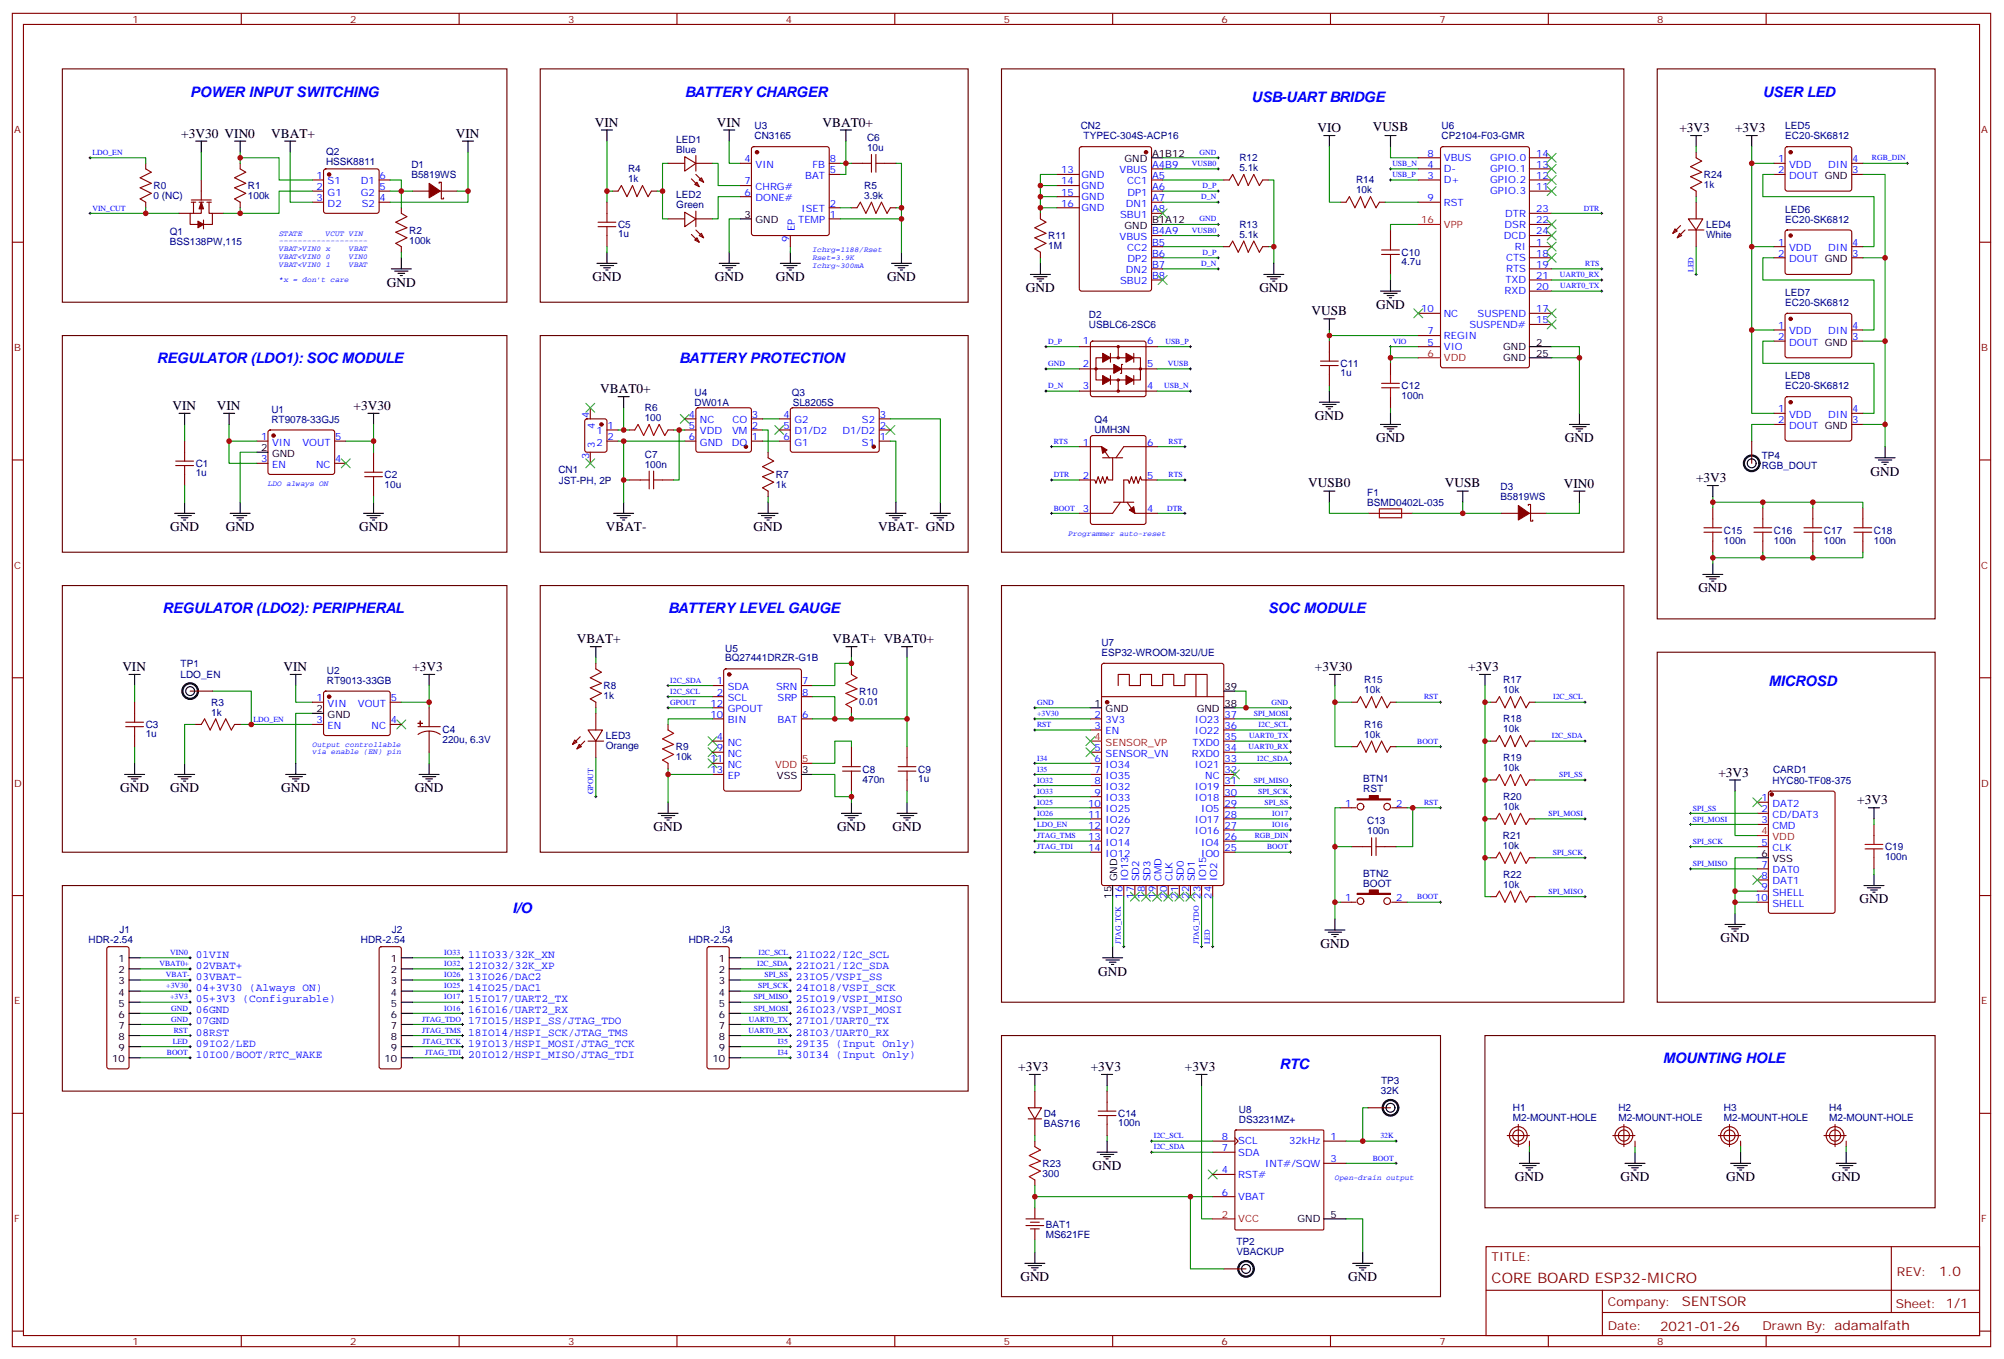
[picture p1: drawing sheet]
<svg xmlns="http://www.w3.org/2000/svg" width="636mm" height="431mm" viewBox="0 0 636 431" stroke-linecap="round" stroke-linejoin="round" font-family="sans-serif">
<defs><g id="words">
<g font-size="4.6" fill="#00f">
<text x="60.4" y="30.7">POWER INPUT SWITCHING</text>
<text x="217.3" y="30.7">BATTERY CHARGER</text>
<text x="397.3" y="32.5">USB-UART BRIDGE</text>
<text x="559.5" y="30.7">USER LED</text>
<text x="49.8" y="115.4">REGULATOR (LDO1): SOC MODULE</text>
<text x="215.6" y="115.4">BATTERY PROTECTION</text>
<text x="51.5" y="194.7">REGULATOR (LDO2): PERIPHERAL</text>
<text x="212.1" y="194.7">BATTERY LEVEL GAUGE</text>
<text x="402.6" y="194.7">SOC MODULE</text>
<text x="561.3" y="217.7">MICROSD</text>
<text x="162.7" y="290">I/O</text>
<text x="406.1" y="339.4">RTC</text>
<text x="527.8" y="337.6">MOUNTING HOLE</text>
</g>
<text font-size="4.6" fill="#800" x="473.5" y="407.3">CORE BOARD ESP32-MICRO</text>
<g font-size="4.2">
<text x="188.8" y="40.2">VIN</text>
<text x="227.6" y="40.2">VIN</text>
<text x="261.1" y="40.2">VBAT0+</text>
<text x="435.7" y="41.7">VUSB</text>
<text x="533.1" y="42">+3V3</text>
<text x="550.7" y="42">+3V3</text>
<text x="57.5" y="43.7">+3V30 VIN0</text>
<text x="86.1" y="43.7">VBAT+</text>
<text x="144.7" y="43.7">VIN</text>
<text x="418.2" y="42">VIO</text>
<text x="188.1" y="89.3">GND</text>
<text x="226.9" y="89.3">GND</text>
<text x="246.3" y="89.3">GND</text>
<text x="281.6" y="89.3">GND</text>
<text x="122.8" y="91">GND</text>
<text x="325.6" y="92.8">GND</text>
<text x="399.7" y="92.8">GND</text>
<text x="416.3" y="99.9">VUSB</text>
<text x="436.8" y="98.1">GND</text>
<text x="190.5" y="124.9">VBAT0+</text>
<text x="54.7" y="130.2">VIN</text>
<text x="68.8" y="130.2">VIN</text>
<text x="112.2" y="130.2">+3V30</text>
<text x="417.4" y="133.3">GND</text>
<text x="436.8" y="140.4">GND</text>
<text x="496.7" y="140.4">GND</text>
<text x="415.3" y="154.5">VUSB0</text>
<text x="458.6" y="154.5">VUSB</text>
<text x="496.4" y="154.9">VIN0</text>
<text x="538.4" y="153.1">+3V3</text>
<text x="593.8" y="151">GND</text>
<text x="54" y="168.6">GND</text>
<text x="71.6" y="168.6">GND</text>
<text x="114" y="168.6">GND</text>
<text x="192.3" y="168.6">VBAT-</text>
<text x="239.2" y="168.6">GND</text>
<text x="278.7" y="168.6">VBAT- GND</text>
<text x="539.1" y="188">GND</text>
<text x="183.1" y="204.3">VBAT+</text>
<text x="264.3" y="204.3">VBAT+ VBAT0+</text>
<text x="38.8" y="213.1">VIN</text>
<text x="90" y="213.1">VIN</text>
<text x="130.9" y="213.1">+3V3</text>
<text x="417.4" y="213.1">+3V30</text>
<text x="466.1" y="213.1">+3V3</text>
<text x="38.1" y="251.5">GND</text>
<text x="54" y="251.5">GND</text>
<text x="89.3" y="251.5">GND</text>
<text x="131.6" y="251.5">GND</text>
<text x="545.4" y="246.6">+3V3</text>
<text x="589.5" y="255.4">+3V3</text>
<text x="207.5" y="263.9">GND</text>
<text x="265.7" y="263.9">GND</text>
<text x="283.3" y="263.9">GND</text>
<text x="590.2" y="286.8">GND</text>
<text x="546.1" y="299.2">GND</text>
<text x="419.1" y="300.9">GND</text>
<text x="348.6" y="309.7">GND</text>
<text x="323.2" y="340.1">+3V3</text>
<text x="346.2" y="340.1">+3V3</text>
<text x="376.1" y="340.1">+3V3</text>
<text x="346.8" y="371.5">GND</text>
<text x="480.9" y="375">GND</text>
<text x="514.4" y="375">GND</text>
<text x="547.9" y="375">GND</text>
<text x="581.4" y="375">GND</text>
<text x="323.9" y="406.8">GND</text>
<text x="428" y="406.8">GND</text>
</g>
<g font-size="4.2" fill="#800">
<text x="615.5" y="405.1">1.0</text>
<text x="533.9" y="414.6">SENTSOR</text>
<text x="527" y="422.4">2021-01-26</text>
</g>
<g font-size="3.9" fill="#800">
<text x="473.5" y="400.4">TITLE:</text>
<text x="602.1" y="405.1">REV:</text>
<text x="510.4" y="414.6">Company:</text>
<text x="601.7" y="415.2">Sheet: 1/1</text>
<text x="510.4" y="422.3">Date:</text>
<text x="559.4" y="422.4">Drawn By: adamalfath</text>
</g>
<g font-size="3.5" fill="#00f">
<text x="62.1" y="304.1">01VIN</text>
<text x="148.6" y="304.1">11IO33/32K_XN</text>
<text x="252.6" y="304.1">21IO22/I2C_SCL</text>
<text x="62.1" y="307.6">02VBAT+</text>
<text x="62.1" y="311.1">03VBAT-</text>
<text x="148.6" y="307.6">12IO32/32K_XP</text>
<text x="148.6" y="311.1">13IO26/DAC2</text>
<text x="252.6" y="307.6">22IO21/I2C_SDA</text>
<text x="252.6" y="311.1">23IO5/VSPI_SS</text>
<text x="62.1" y="314.7">04+3V30 (Always ON)</text>
<text x="148.6" y="314.7">14IO25/DAC1</text>
<text x="252.6" y="314.7">24IO18/VSPI_SCK</text>
<text x="62.1" y="318.2">05+3V3 (Configurable)</text>
<text x="62.1" y="321.7">06GND</text>
<text x="148.6" y="318.2">15IO17/UART2_TX</text>
<text x="148.6" y="321.7">16IO16/UART2_RX</text>
<text x="252.6" y="318.2">25IO19/VSPI_MISO</text>
<text x="252.6" y="321.7">26IO23/VSPI_MOSI</text>
<text x="62.1" y="325.3">07GND</text>
<text x="62.1" y="328.8">08RST</text>
<text x="148.6" y="325.3">17IO15/HSPI_SS/JTAG_TDO</text>
<text x="148.6" y="328.8">18IO14/HSPI_SCK/JTAG_TMS</text>
<text x="252.6" y="325.3">27IO1/UART0_TX</text>
<text x="252.6" y="328.8">28IO3/UART0_RX</text>
<text x="62.1" y="332.3">09IO2/LED</text>
<text x="62.1" y="335.8">10IO0/BOOT/RTC_WAKE</text>
<text x="148.6" y="332.3">19IO13/HSPI_MOSI/JTAG_TCK</text>
<text x="148.6" y="335.8">20IO12/HSPI_MISO/JTAG_TDI</text>
<text x="252.6" y="332.3">29I35 (Input Only)</text>
<text x="252.6" y="335.8">30I34 (Input Only)</text>
</g>
<g font-size="3.2" fill="#800">
<text x="42" y="7.2">1</text>
<text x="111.2" y="7.2">2</text>
<text x="180.3" y="7.2">3</text>
<text x="249.4" y="7.2">4</text>
<text x="318.6" y="7.2">5</text>
<text x="387.7" y="7.2">6</text>
<text x="456.9" y="7.2">7</text>
<text x="526" y="7.2">8</text>
<text x="4.4" y="42.3">A</text>
<text x="628.9" y="42.3">A</text>
<text x="4.4" y="111.5">B</text>
<text x="628.9" y="111.5">B</text>
<text x="4.4" y="180.6">C</text>
<text x="628.9" y="180.6">C</text>
<text x="4.4" y="249.8">D</text>
<text x="628.9" y="249.8">D</text>
<text x="4.4" y="318.9">E</text>
<text x="628.9" y="318.9">E</text>
<text x="4.4" y="388.1">F</text>
<text x="628.9" y="388.1">F</text>
<text x="42" y="427">1</text>
<text x="111.2" y="427">2</text>
<text x="180.3" y="427">3</text>
<text x="249.4" y="427">4</text>
<text x="318.6" y="427">5</text>
<text x="387.7" y="427">6</text>
<text x="456.9" y="427">7</text>
<text x="526" y="427">8</text>
</g>
<g font-size="3.2" fill="#000080">
<text x="239.5" y="41.1">U3</text>
<text x="343.1" y="41.1">CN2</text>
<text x="457.6" y="41">U6</text>
<text x="566.7" y="41">LED5</text>
<text x="214.6" y="45.3">LED1</text>
<text x="239.5" y="44.2">CN3165</text>
<text x="275.2" y="48">10u</text>
<text x="275.2" y="44.8">C6</text>
<text x="343.9" y="44.2">TYPEC-304S-ACP16</text>
<text x="457.6" y="44.1">CP2104-F03-GMR</text>
<text x="566.7" y="44.2">EC20-SK6812</text>
<text x="103.5" y="52.3">HSSK8811</text>
<text x="103.5" y="49.2">Q2</text>
<text x="130.6" y="53.4">D1</text>
<text x="214.6" y="48.5">Blue</text>
<text x="393.4" y="51.2">R12</text>
<text x="130.6" y="56.5">B5819WS</text>
<text x="199.4" y="57.9">1k</text>
<text x="199.4" y="54.6">R4</text>
<text x="274.3" y="60">R5</text>
<text x="393.4" y="54.3">5.1k</text>
<text x="430.4" y="58.2">R14</text>
<text x="540.8" y="59.7">1k</text>
<text x="540.8" y="56.5">R24</text>
<text x="48.7" y="63.2">0 (NC)</text>
<text x="48.7" y="60.1">R0</text>
<text x="78.7" y="60.1">R1</text>
<text x="78.7" y="63.2">100k</text>
<text x="214.6" y="62.9">LED2</text>
<text x="274.3" y="63.1">3.9k</text>
<text x="430.4" y="61.4">10k</text>
<text x="214.6" y="66.1">Green</text>
<text x="566.7" y="70.6">EC20-SK6812</text>
<text x="566.7" y="67.5">LED6</text>
<text x="53.9" y="77.7">BSS138PW,115</text>
<text x="53.9" y="74.5">Q1</text>
<text x="129.9" y="77.4">100k</text>
<text x="129.9" y="74.2">R2</text>
<text x="196.2" y="75.4">1u</text>
<text x="196.2" y="72.4">C5</text>
<text x="332.7" y="75.9">R11</text>
<text x="393.4" y="72.3">R13</text>
<text x="393.4" y="75.5">5.1k</text>
<text x="541.5" y="75.6">White</text>
<text x="541.5" y="72.4">LED4</text>
<text x="332.7" y="79">1M</text>
<text x="444.9" y="81.3">C10</text>
<text x="444.9" y="84.2">4.7u</text>
<text x="566.7" y="93.9">LED7</text>
<text x="345.6" y="101">D2</text>
<text x="566.7" y="97.1">EC20-SK6812</text>
<text x="345.6" y="104.2">USBLC6-2SC6</text>
<text x="425.5" y="119.5">1u</text>
<text x="425.5" y="116.5">C11</text>
<text x="220.5" y="125.7">U4</text>
<text x="251.3" y="125.7">Q3</text>
<text x="444.9" y="123.5">C12</text>
<text x="566.7" y="123.6">EC20-SK6812</text>
<text x="566.7" y="120.4">LED8</text>
<text x="86.1" y="131">U1</text>
<text x="204.7" y="130.5">R6</text>
<text x="220.5" y="128.9">DW01A</text>
<text x="251.6" y="128.9">SL8205S</text>
<text x="444.9" y="126.8">100n</text>
<text x="86.1" y="134.1">RT9078-33GJ5</text>
<text x="204.7" y="133.7">100</text>
<text x="347.4" y="137.3">UMH3N</text>
<text x="347.4" y="134.1">Q4</text>
<text x="62.1" y="148.3">C1</text>
<text x="204.7" y="148.5">100n</text>
<text x="204.7" y="145.3">C7</text>
<text x="559.2" y="148.8">RGB_DOUT</text>
<text x="559.2" y="145.6">TP4</text>
<text x="62.1" y="151.2">1u</text>
<text x="122.1" y="154.9">10u</text>
<text x="122.1" y="151.7">C2</text>
<text x="177.2" y="150">CN1</text>
<text x="177.4" y="153.6">JST-PH, 2P</text>
<text x="246.3" y="155">1k</text>
<text x="246.3" y="151.8">R7</text>
<text x="476.3" y="155.7">D3</text>
<text x="434" y="160.6">BSMD0402L-035</text>
<text x="434" y="157.4">F1</text>
<text x="476.3" y="158.8">B5819WS</text>
<text x="547.2" y="172.6">100n</text>
<text x="547.2" y="169.4">C15</text>
<text x="563.1" y="172.6">100n</text>
<text x="563.1" y="169.4">C16</text>
<text x="578.9" y="172.6">100n</text>
<text x="578.9" y="169.4">C17</text>
<text x="594.8" y="172.6">100n</text>
<text x="594.8" y="169.4">C18</text>
<text x="230.2" y="210">BQ27441DRZR-G1B</text>
<text x="230.2" y="206.9">U5</text>
<text x="349.6" y="208.3">ESP32-WROOM-32U/UE</text>
<text x="349.6" y="205.1">U7</text>
<text x="57.3" y="215.3">LDO_EN</text>
<text x="57.3" y="211.7">TP1</text>
<text x="103.8" y="213.9">U2</text>
<text x="103.8" y="217">RT9013-33GB</text>
<text x="191.6" y="218.8">R8</text>
<text x="272.7" y="220.6">R10</text>
<text x="433.1" y="220.1">10k</text>
<text x="433.1" y="216.9">R15</text>
<text x="477.1" y="220.1">10k</text>
<text x="477.2" y="216.9">R17</text>
<text x="67" y="227.2">1k</text>
<text x="67" y="224">R3</text>
<text x="191.6" y="222">1k</text>
<text x="272.7" y="223.7">0.01</text>
<text x="46.2" y="231.2">C3</text>
<text x="140.4" y="232.8">C4</text>
<text x="433.1" y="231">R16</text>
<text x="477.1" y="232.5">10k</text>
<text x="477.2" y="229.3">R18</text>
<text x="46.2" y="234.1">1u</text>
<text x="140.4" y="236">220u, 6.3V</text>
<text x="192.3" y="237.9">Orange</text>
<text x="192.3" y="234.7">LED3</text>
<text x="214.5" y="238.1">R9</text>
<text x="433.1" y="234.2">10k</text>
<text x="214.5" y="241.3">10k</text>
<text x="273.8" y="245.3">C8</text>
<text x="291.4" y="245.3">C9</text>
<text x="477.1" y="244.8">10k</text>
<text x="477.2" y="241.6">R19</text>
<text x="562.8" y="245.3">CARD1</text>
<text x="273.8" y="248.4">470n</text>
<text x="291.4" y="248.2">1u</text>
<text x="432.7" y="251.5">RST</text>
<text x="432.7" y="248.4">BTN1</text>
<text x="562.6" y="248.9">HYC80-TF08-375</text>
<text x="477.1" y="257.2">10k</text>
<text x="477.2" y="254">R20</text>
<text x="434" y="261.8">C13</text>
<text x="434" y="264.9">100n</text>
<text x="477.1" y="269.5">10k</text>
<text x="477.1" y="266.3">R21</text>
<text x="598.3" y="269.9">C19</text>
<text x="598.3" y="273">100n</text>
<text x="432.7" y="281.5">BOOT</text>
<text x="432.7" y="278.3">BTN2</text>
<text x="477.1" y="281.9">10k</text>
<text x="477.2" y="278.7">R22</text>
<text x="28.1" y="299.5">HDR-2.54</text>
<text x="37.9" y="296.1">J1</text>
<text x="114.5" y="299.5">HDR-2.54</text>
<text x="124.4" y="296.1">J2</text>
<text x="218.6" y="299.5">HDR-2.54</text>
<text x="228.4" y="296.1">J3</text>
<text x="438.3" y="347.2">32K</text>
<text x="438.3" y="344">TP3</text>
<text x="393.3" y="353.3">U8</text>
<text x="480.2" y="352.7">H1</text>
<text x="513.7" y="352.7">H2</text>
<text x="547.2" y="352.7">H3</text>
<text x="580.6" y="352.7">H4</text>
<text x="331.3" y="357.8">BAS716</text>
<text x="331.3" y="354.6">D4</text>
<text x="354.9" y="357.6">100n</text>
<text x="354.9" y="354.7">C14</text>
<text x="393.3" y="356.4">DS3231MZ+</text>
<text x="480.2" y="356">M2-MOUNT-HOLE</text>
<text x="513.7" y="356">M2-MOUNT-HOLE</text>
<text x="547.2" y="356">M2-MOUNT-HOLE</text>
<text x="580.6" y="356">M2-MOUNT-HOLE</text>
<text x="330.9" y="370.5">R23</text>
<text x="330.9" y="373.7">300</text>
<text x="332" y="389.9">BAT1</text>
<text x="332" y="393">MS621FE</text>
<text x="392.5" y="395.2">TP2</text>
<text x="392.5" y="398.4">VBACKUP</text>
</g>
<g font-size="3.2" fill="#00f">
<text x="236.3" y="51.5">4</text>
<text x="239.8" y="53.3">VIN</text>
<text x="257.9" y="53.3">FB</text>
<text x="263.4" y="51.5">8</text>
<text x="365.7" y="53.3">A4B9</text>
<text x="453.1" y="53.3">4</text>
<text x="453.1" y="49.7">8</text>
<text x="458.3" y="51.2">VBUS</text>
<text x="473" y="51.2">GPIO.0</text>
<text x="487.6" y="53.3">13</text>
<text x="487.6" y="49.7">14</text>
<text x="564.4" y="51.5">1</text>
<text x="567.9" y="53.3">VDD</text>
<text x="580.3" y="53.3">DIN</text>
<text x="587.9" y="51.5">4</text>
<text x="100.5" y="56.8">1</text>
<text x="104" y="58.6">S1</text>
<text x="114.6" y="58.6">D1</text>
<text x="120.5" y="56.8">6</text>
<text x="236.3" y="58.6">7</text>
<text x="255.6" y="56.8">BAT</text>
<text x="263.4" y="55">5</text>
<text x="336.8" y="55">13</text>
<text x="336.8" y="58.6">14</text>
<text x="343.3" y="56.4">GND</text>
<text x="343.3" y="60">GND</text>
<text x="355.4" y="55">VBUS</text>
<text x="357.8" y="58.6">CC1</text>
<text x="365.7" y="56.8">A5</text>
<text x="453.1" y="56.8">3</text>
<text x="458.3" y="58.2">D+</text>
<text x="458.3" y="54.7">D-</text>
<text x="473" y="58.2">GPIO.2</text>
<text x="473" y="54.7">GPIO.1</text>
<text x="487.6" y="56.8">12</text>
<text x="564.4" y="55">2</text>
<text x="567.9" y="56.8">DOUT GND</text>
<text x="587.9" y="55">3</text>
<text x="100.5" y="63.9">3</text>
<text x="100.5" y="60.3">2</text>
<text x="104" y="65.6">D2</text>
<text x="104" y="62.1">G1</text>
<text x="114.6" y="62.1">G2</text>
<text x="114.8" y="65.6">S2</text>
<text x="120.5" y="60.3">5</text>
<text x="120.5" y="63.9">4</text>
<text x="236.3" y="62.1">6</text>
<text x="239.8" y="63.9">DONE#</text>
<text x="239.8" y="60.3">CHRG#</text>
<text x="263.4" y="65.6">2</text>
<text x="336.8" y="62.1">15</text>
<text x="336.8" y="65.6">16</text>
<text x="343.3" y="63.5">GND</text>
<text x="357.4" y="65.6">DN1</text>
<text x="357.8" y="62.1">DP1</text>
<text x="365.7" y="60.3">A6</text>
<text x="365.7" y="63.9">A7</text>
<text x="453.1" y="63.9">9</text>
<text x="458.3" y="65.3">RST</text>
<text x="473" y="61.7">GPIO.3</text>
<text x="487.6" y="60.3">11</text>
<text x="253.4" y="70.9">TEMP</text>
<text x="254.4" y="67.4">ISET</text>
<text x="263.4" y="69.1">1</text>
<text x="343.3" y="67">GND</text>
<text x="355.5" y="69.1">SBU1</text>
<text x="365.7" y="67.4">A8</text>
<text x="477.8" y="68.8">DTR</text>
<text x="487.6" y="70.9">22</text>
<text x="487.6" y="67.4">23</text>
<text x="250.5" y="77" transform="rotate(-90 250.5 77)">9</text>
<text x="252.3" y="73.5" transform="rotate(-90 252.3 73.5)">EP</text>
<text x="355.4" y="76.2">VBUS</text>
<text x="365.7" y="74.4">B4A9</text>
<text x="365.7" y="78">B5</text>
<text x="477.3" y="75.8">DCD</text>
<text x="477.6" y="72.3">DSR</text>
<text x="487.6" y="78">1</text>
<text x="487.6" y="74.4">24</text>
<text x="564.4" y="78">1</text>
<text x="587.9" y="78">4</text>
<text x="357.8" y="79.7">CC2</text>
<text x="357.8" y="83.3">DP2</text>
<text x="365.7" y="81.5">B6</text>
<text x="478.1" y="82.9">CTS</text>
<text x="480.9" y="79.4">RI</text>
<text x="487.6" y="81.5">18</text>
<text x="564.4" y="81.5">2</text>
<text x="567.9" y="83.3">DOUT GND</text>
<text x="567.9" y="79.7">VDD</text>
<text x="580.3" y="79.7">DIN</text>
<text x="587.9" y="81.5">3</text>
<text x="357.4" y="86.8">DN2</text>
<text x="365.7" y="85">B7</text>
<text x="365.7" y="88.5">B8</text>
<text x="477.8" y="90">TXD</text>
<text x="478.1" y="86.4">RTS</text>
<text x="487.6" y="85">19</text>
<text x="487.6" y="88.5">21</text>
<text x="355.5" y="90.3">SBU2</text>
<text x="477.6" y="93.5">RXD</text>
<text x="487.6" y="92.1">20</text>
<text x="451.1" y="99.1">10</text>
<text x="458.3" y="100.5">NC</text>
<text x="469" y="100.5">SUSPEND</text>
<text x="487.6" y="99.1">17</text>
<text x="453.1" y="106.2">7</text>
<text x="458.3" y="107.6">REGIN</text>
<text x="466.4" y="104.1">SUSPEND#</text>
<text x="487.6" y="102.7">15</text>
<text x="564.4" y="107.9">2</text>
<text x="564.4" y="104.4">1</text>
<text x="567.9" y="106.2">VDD</text>
<text x="580.3" y="106.2">DIN</text>
<text x="587.9" y="104.4">4</text>
<text x="587.9" y="107.9">3</text>
<text x="343.7" y="109.4">1</text>
<text x="364.1" y="109.4">6</text>
<text x="453.1" y="109.7">5</text>
<text x="458.3" y="111.1">VIO</text>
<text x="567.9" y="109.7">DOUT GND</text>
<text x="343.7" y="116.4">2</text>
<text x="364.1" y="116.4">5</text>
<text x="343.7" y="123.5">3</text>
<text x="364.1" y="123.5">4</text>
<text x="564.4" y="130.9">1</text>
<text x="587.9" y="130.9">4</text>
<text x="187" y="132.8" transform="rotate(-90 187 132.8)">4</text>
<text x="188.8" y="136.3" transform="rotate(-90 188.8 136.3)">4</text>
<text x="189.3" y="137.9">1</text>
<text x="192.8" y="136.2">1</text>
<text x="218.7" y="132.6">4</text>
<text x="218.7" y="136.2">5</text>
<text x="222.2" y="134.4">NC</text>
<text x="222.2" y="137.9">VDD</text>
<text x="232.4" y="137.9">VM</text>
<text x="232.5" y="134.4">CO</text>
<text x="238.7" y="136.2">2</text>
<text x="238.7" y="132.6">3</text>
<text x="248.7" y="132.6">4</text>
<text x="248.7" y="136.2">5</text>
<text x="252.2" y="134.4">G2</text>
<text x="252.2" y="137.9">D1/D2</text>
<text x="267.4" y="137.9">D1/D2</text>
<text x="273.6" y="134.4">S2</text>
<text x="279.3" y="136.2">2</text>
<text x="279.3" y="132.6">3</text>
<text x="564.4" y="134.4">2</text>
<text x="567.9" y="136.2">DOUT GND</text>
<text x="567.9" y="132.6">VDD</text>
<text x="580.3" y="132.6">DIN</text>
<text x="587.9" y="134.4">3</text>
<text x="82.9" y="139.7">1</text>
<text x="86.4" y="141.5">VIN</text>
<text x="96" y="141.5">VOUT</text>
<text x="106.4" y="139.7">5</text>
<text x="188.8" y="142.3" transform="rotate(-90 188.8 142.3)">3</text>
<text x="189.3" y="141.5">2</text>
<text x="192.8" y="139.7">2</text>
<text x="218.7" y="139.7">6</text>
<text x="222.2" y="141.5">GND</text>
<text x="232.3" y="141.5">DO</text>
<text x="238.7" y="139.7">1</text>
<text x="248.7" y="139.7">6</text>
<text x="252.2" y="141.5">G1</text>
<text x="273.6" y="141.5">S1</text>
<text x="279.3" y="139.7">1</text>
<text x="343.7" y="141.5">1</text>
<text x="364.1" y="141.5">6</text>
<text x="82.9" y="146.8">3</text>
<text x="86.4" y="148.5">EN</text>
<text x="100.3" y="148.5">NC</text>
<text x="106.4" y="146.8">4</text>
<text x="187" y="145.8" transform="rotate(-90 187 145.8)">3</text>
<text x="343.7" y="152">2</text>
<text x="364.1" y="152">5</text>
<text x="343.7" y="162.6">3</text>
<text x="364.1" y="162.6">4</text>
<text x="227.5" y="217.3">1</text>
<text x="227.5" y="220.8">2</text>
<text x="231" y="219.1">SDA</text>
<text x="246.3" y="219.1">SRN</text>
<text x="254.6" y="217.3">7</text>
<text x="254.6" y="220.8">8</text>
<text x="100.5" y="222.6">1</text>
<text x="104" y="224.4">VIN</text>
<text x="113.6" y="224.4">VOUT</text>
<text x="124" y="222.6">5</text>
<text x="225.5" y="227.9">10</text>
<text x="225.5" y="224.4">12</text>
<text x="231" y="222.6">SCL</text>
<text x="231" y="226.1">GPOUT</text>
<text x="246.8" y="222.6">SRP</text>
<text x="254.6" y="227.9">6</text>
<text x="347.4" y="227.9">2</text>
<text x="388.6" y="227.9">37</text>
<text x="100.5" y="229.7">3</text>
<text x="104" y="231.4">EN</text>
<text x="118" y="231.4">NC</text>
<text x="124" y="229.7">4</text>
<text x="231" y="229.7">BIN</text>
<text x="246.8" y="229.7">BAT</text>
<text x="347.4" y="231.4">3</text>
<text x="350.9" y="229.7">3V3</text>
<text x="350.9" y="233.2">EN</text>
<text x="379.3" y="233.2">IO22</text>
<text x="379.3" y="229.7">IO23</text>
<text x="388.6" y="231.4">36</text>
<text x="227.5" y="234.9">4</text>
<text x="227.5" y="238.5">9</text>
<text x="231" y="236.7">NC</text>
<text x="347.4" y="238.5">5</text>
<text x="378.5" y="236.7">TXD0</text>
<text x="388.6" y="238.5">34</text>
<text x="388.6" y="234.9">35</text>
<text x="225.5" y="242">11</text>
<text x="225.5" y="245.5">13</text>
<text x="231" y="240.2">NC</text>
<text x="231" y="243.8">NC</text>
<text x="347.4" y="242">6</text>
<text x="347.4" y="245.5">7</text>
<text x="350.9" y="240.2">SENSOR_VN</text>
<text x="350.9" y="243.8">IO34</text>
<text x="378.3" y="240.2">RXD0</text>
<text x="379.3" y="243.8">IO21</text>
<text x="388.6" y="245.5">32</text>
<text x="388.6" y="242">33</text>
<text x="231" y="247.3">EP</text>
<text x="347.4" y="249.1">8</text>
<text x="350.9" y="247.3">IO35</text>
<text x="350.9" y="250.8">IO32</text>
<text x="379.3" y="250.8">IO19</text>
<text x="382.5" y="247.3">NC</text>
<text x="388.6" y="249.1">31</text>
<text x="345.4" y="256.1">10</text>
<text x="347.4" y="252.6">9</text>
<text x="350.9" y="254.4">IO33</text>
<text x="350.9" y="257.9">IO25</text>
<text x="379.3" y="254.4">IO18</text>
<text x="381.3" y="257.9">IO5</text>
<text x="388.6" y="256.1">29</text>
<text x="388.6" y="252.6">30</text>
<text x="427" y="256.1">1</text>
<text x="443.1" y="256.1">2</text>
<text x="559.1" y="254.4">1</text>
<text x="559.1" y="257.9">2</text>
<text x="562.6" y="256.1">DAT2</text>
<text x="345.4" y="259.6">11</text>
<text x="345.4" y="263.2">12</text>
<text x="350.9" y="261.4">IO26</text>
<text x="379.3" y="261.4">IO17</text>
<text x="388.6" y="263.2">27</text>
<text x="388.6" y="259.6">28</text>
<text x="559.1" y="261.4">3</text>
<text x="562.6" y="259.6">CD/DAT3</text>
<text x="562.6" y="263.2">CMD</text>
<text x="345.4" y="266.7">13</text>
<text x="350.9" y="264.9">IO27</text>
<text x="350.9" y="268.5">IO14</text>
<text x="379.3" y="264.9">IO16</text>
<text x="381.3" y="268.5">IO4</text>
<text x="388.6" y="266.7">26</text>
<text x="559.1" y="268.5">5</text>
<text x="345.4" y="270.2">14</text>
<text x="350.9" y="272">IO12</text>
<text x="381.3" y="272">IO0</text>
<text x="388.6" y="270.2">25</text>
<text x="559.1" y="275.5">7</text>
<text x="562.6" y="270.2">CLK</text>
<text x="358.1" y="279.9" transform="rotate(-90 358.1 279.9)">IO13</text>
<text x="361.6" y="279.9" transform="rotate(-90 361.6 279.9)">SD2</text>
<text x="365.2" y="279.9" transform="rotate(-90 365.2 279.9)">SD3</text>
<text x="368.7" y="279.9" transform="rotate(-90 368.7 279.9)">CMD</text>
<text x="372.2" y="279.9" transform="rotate(-90 372.2 279.9)">CLK</text>
<text x="375.7" y="279.9" transform="rotate(-90 375.7 279.9)">SD0</text>
<text x="379.3" y="279.9" transform="rotate(-90 379.3 279.9)">SD1</text>
<text x="382.8" y="279.9" transform="rotate(-90 382.8 279.9)">IO15</text>
<text x="386.3" y="279.9" transform="rotate(-90 386.3 279.9)">IO2</text>
<text x="559.1" y="279">8</text>
<text x="562.6" y="277.3">DAT0</text>
<text x="562.6" y="280.8">DAT1</text>
<text x="356.3" y="285.4" transform="rotate(-90 356.3 285.4)">16</text>
<text x="359.9" y="285.4" transform="rotate(-90 359.9 285.4)">17</text>
<text x="363.4" y="285.4" transform="rotate(-90 363.4 285.4)">18</text>
<text x="366.9" y="285.4" transform="rotate(-90 366.9 285.4)">19</text>
<text x="370.5" y="285.4" transform="rotate(-90 370.5 285.4)">20</text>
<text x="374" y="285.4" transform="rotate(-90 374 285.4)">21</text>
<text x="377.5" y="285.4" transform="rotate(-90 377.5 285.4)">22</text>
<text x="381" y="285.4" transform="rotate(-90 381 285.4)">23</text>
<text x="384.6" y="285.4" transform="rotate(-90 384.6 285.4)">24</text>
<text x="427" y="286.1">1</text>
<text x="443.1" y="286.1">2</text>
<text x="557.1" y="286.1">10</text>
<text x="559.1" y="282.6">9</text>
<text x="562.6" y="284.3">SHELL</text>
<text x="562.6" y="287.9">SHELL</text>
<text x="387.8" y="365.5">7</text>
<text x="387.8" y="361.9">8</text>
<text x="393" y="363.4">SCL</text>
<text x="409.2" y="363.4">32kHz</text>
<text x="422.3" y="361.9">1</text>
<text x="393" y="366.9">SDA</text>
<text x="401.6" y="370.4">INT#/SQW</text>
<text x="422.3" y="369">3</text>
<text x="387.8" y="372.5">4</text>
<text x="393" y="373.9">RST#</text>
<text x="387.8" y="379.6">6</text>
<text x="393" y="381">VBAT</text>
</g>
<g font-size="3.2">
<text x="356.9" y="51.5">GND</text>
<text x="365.7" y="49.7">A1B12</text>
<text x="236.3" y="69.1">3</text>
<text x="239.8" y="70.9">GND</text>
<text x="365.7" y="70.9">B1A12</text>
<text x="356.9" y="72.7">GND</text>
<text x="477.1" y="111.1">GND</text>
<text x="487.6" y="109.7">2</text>
<text x="487.6" y="113.2">25</text>
<text x="477.1" y="114.7">GND</text>
<text x="82.9" y="143.2">2</text>
<text x="86.4" y="145">GND</text>
<text x="388.6" y="219.1">39</text>
<text x="100.5" y="226.1">2</text>
<text x="104" y="227.9">GND</text>
<text x="347.4" y="224.4">1</text>
<text x="350.9" y="226.1">GND</text>
<text x="379.9" y="226.1">GND</text>
<text x="388.6" y="224.4">38</text>
<text x="254.6" y="245.5">3</text>
<text x="246.6" y="247.3">VSS</text>
<text x="559.1" y="272">6</text>
<text x="562.6" y="273.8">VSS</text>
<text x="354.6" y="279.9" transform="rotate(-90 354.6 279.9)">GND</text>
<text x="352.8" y="285.4" transform="rotate(-90 352.8 285.4)">15</text>
<text x="37.6" y="305.5">1</text>
<text x="124.1" y="305.5">1</text>
<text x="228.1" y="305.5">1</text>
<text x="37.6" y="309">2</text>
<text x="124.1" y="309">2</text>
<text x="228.1" y="309">2</text>
<text x="37.6" y="312.6">3</text>
<text x="37.6" y="316.1">4</text>
<text x="124.1" y="312.6">3</text>
<text x="124.1" y="316.1">4</text>
<text x="228.1" y="312.6">3</text>
<text x="228.1" y="316.1">4</text>
<text x="37.6" y="319.6">5</text>
<text x="37.6" y="323.1">6</text>
<text x="124.1" y="319.6">5</text>
<text x="124.1" y="323.1">6</text>
<text x="228.1" y="319.6">5</text>
<text x="228.1" y="323.1">6</text>
<text x="37.6" y="326.7">7</text>
<text x="124.1" y="326.7">7</text>
<text x="228.1" y="326.7">7</text>
<text x="37.6" y="330.2">8</text>
<text x="37.6" y="333.7">9</text>
<text x="124.1" y="330.2">8</text>
<text x="124.1" y="333.7">9</text>
<text x="228.1" y="330.2">8</text>
<text x="228.1" y="333.7">9</text>
<text x="35.6" y="337.3">10</text>
<text x="122.1" y="337.3">10</text>
<text x="226.1" y="337.3">10</text>
<text x="411.9" y="388.1">GND</text>
<text x="422.3" y="386.6">5</text>
</g>
<g font-size="3.2" fill="#f00">
<text x="451.1" y="70.9">16</text>
<text x="458.3" y="72.3">VPP</text>
<text x="453.1" y="113.2">6</text>
<text x="458.3" y="114.7">VDD</text>
<text x="347.4" y="234.9">4</text>
<text x="350.9" y="236.7">SENSOR_VP</text>
<text x="246" y="243.8">VDD</text>
<text x="254.6" y="242">5</text>
<text x="559.1" y="264.9">4</text>
<text x="562.6" y="266.7">VDD</text>
<text x="387.8" y="386.6">2</text>
<text x="393" y="388.1">VCC</text>
</g>
<g font-size="2.5" fill="#00f">
<text x="29.3" y="49.2">LDO_EN</text>
<text x="378.3" y="52.7">VUSB0</text>
<text x="380.8" y="49.2">GND</text>
<text x="442" y="52.7">USB_N</text>
<text x="594.2" y="50.9">RGB_DIN</text>
<text x="381.7" y="59.7">D_P</text>
<text x="442" y="56.2">USB_P</text>
<text x="381.3" y="63.3">D_N</text>
<text x="29.3" y="66.9">VIN_CUT</text>
<text x="380.8" y="70.3">GND</text>
<text x="502.8" y="66.9">DTR</text>
<text x="88.6" y="74.8">STATE</text>
<text x="88.6" y="77.3">-------------------</text>
<text x="103.4" y="74.8">VCUT VIN</text>
<text x="378.3" y="73.8">VUSB0</text>
<text x="88.6" y="79.7">VBAT&gt;VIN0 x</text>
<text x="88.6" y="82.2">VBAT&lt;VIN0 0</text>
<text x="110.8" y="79.7">VBAT</text>
<text x="110.8" y="82.2">VIN0</text>
<text x="257.9" y="80.1">Ichrg=1188/Rset</text>
<text x="257.9" y="82.5">Rset=3.9K</text>
<text x="381.7" y="80.9">D_P</text>
<text x="88.6" y="84.7">VBAT&lt;VIN0 1</text>
<text x="88.6" y="89.6">*x = don't care</text>
<text x="110.8" y="84.7">VBAT</text>
<text x="257.9" y="85">Ichrg~300mA</text>
<text x="381.3" y="84.4">D_N</text>
<text x="495.1" y="88">UART0_RX</text>
<text x="503.2" y="84.5">RTS</text>
<text x="537.5" y="86.4" transform="rotate(-90 537.5 86.4)">LED</text>
<text x="495.2" y="91.5">UART0_TX</text>
<text x="332.7" y="109.2">D_P</text>
<text x="369.9" y="109.1">USB_P</text>
<text x="442.1" y="109.2">VIO</text>
<text x="332.7" y="116.2">GND</text>
<text x="370.7" y="116.2">VUSB</text>
<text x="332.7" y="123.3">D_N</text>
<text x="369.5" y="123.2">USB_N</text>
<text x="334.5" y="140.9">RTS</text>
<text x="370.9" y="140.9">RST</text>
<text x="85.1" y="154.2">LDO always ON</text>
<text x="334.5" y="151.5">DTR</text>
<text x="370.9" y="151.5">RTS</text>
<text x="334.5" y="162.1">BOOT</text>
<text x="370.5" y="162.1">DTR</text>
<text x="339.1" y="170">Programmer auto-reset</text>
<text x="212.8" y="220.3">I2C_SCL</text>
<text x="212.8" y="216.8">I2C_SDA</text>
<text x="212.8" y="223.8">GPOUT</text>
<text x="329.2" y="227.4">+3V30</text>
<text x="329.2" y="223.8">GND</text>
<text x="398" y="227.4">SPI_MOSI</text>
<text x="403.6" y="223.8">GND</text>
<text x="452" y="222.1">RST</text>
<text x="493" y="222.1">I2C_SCL</text>
<text x="80.5" y="229.1">LDO_EN</text>
<text x="329.2" y="230.9">RST</text>
<text x="399.5" y="230.9">I2C_SCL</text>
<text x="99.2" y="237.1">Output controllable</text>
<text x="99.2" y="239.5">via enable (EN) pin</text>
<text x="396.3" y="238">UART0_RX</text>
<text x="396.5" y="234.4">UART0_TX</text>
<text x="449.8" y="236.2">BOOT</text>
<text x="492.6" y="234.4">I2C_SDA</text>
<text x="329.2" y="241.5">I34</text>
<text x="329.2" y="245">I35</text>
<text x="399.1" y="241.5">I2C_SDA</text>
<text x="329.2" y="248.5">IO32</text>
<text x="398" y="248.5">SPI_MISO</text>
<text x="494.9" y="246.8">SPI_SS</text>
<text x="188.2" y="252.2" transform="rotate(-90 188.2 252.2)">GPOUT</text>
<text x="329.2" y="252.1">IO33</text>
<text x="329.2" y="255.6">IO25</text>
<text x="399.4" y="252.1">SPI_SCK</text>
<text x="401.4" y="255.6">SPI_SS</text>
<text x="452" y="255.6">RST</text>
<text x="537.3" y="257.4">SPI_SS</text>
<text x="329.2" y="259.1">IO26</text>
<text x="329.2" y="262.6">LDO_EN</text>
<text x="403.8" y="259.1">IO17</text>
<text x="403.8" y="262.6">IO16</text>
<text x="491.5" y="259.1">SPI_MOSI</text>
<text x="537.3" y="260.9">SPI_MOSI</text>
<text x="329.2" y="269.7">JTAG_TDI</text>
<text x="329.2" y="266.2">JTAG_TMS</text>
<text x="398.3" y="266.2">RGB_DIN</text>
<text x="402.2" y="269.7">BOOT</text>
<text x="537.3" y="267.9">SPI_SCK</text>
<text x="492.9" y="271.5">SPI_SCK</text>
<text x="537.3" y="275">SPI_MISO</text>
<text x="449.8" y="285.6">BOOT</text>
<text x="491.5" y="283.8">SPI_MISO</text>
<text x="355.8" y="299.9" transform="rotate(-90 355.8 299.9)">JTAG_TCK</text>
<text x="380.5" y="299.9" transform="rotate(-90 380.5 299.9)">JTAG_TDO</text>
<text x="384" y="299.9" transform="rotate(-90 384 299.9)">LED</text>
<text x="54" y="303.2">VIN0</text>
<text x="141" y="303.2">IO33</text>
<text x="240.7" y="303.2">I2C_SCL</text>
<text x="50.6" y="306.7">VBAT0+</text>
<text x="52.7" y="310.3">VBAT-</text>
<text x="141" y="306.7">IO32</text>
<text x="141" y="310.3">IO26</text>
<text x="240.3" y="306.7">I2C_SDA</text>
<text x="242.7" y="310.3">SPI_SS</text>
<text x="52.8" y="313.8">+3V30</text>
<text x="54" y="317.3">+3V3</text>
<text x="141" y="313.8">IO25</text>
<text x="141" y="317.3">IO17</text>
<text x="239.2" y="317.3">SPI_MISO</text>
<text x="240.6" y="313.8">SPI_SCK</text>
<text x="54.3" y="320.9">GND</text>
<text x="141" y="320.9">IO16</text>
<text x="239.2" y="320.9">SPI_MOSI</text>
<text x="54.3" y="324.4">GND</text>
<text x="55.2" y="327.9">RST</text>
<text x="134" y="324.4">JTAG_TDO</text>
<text x="134" y="327.9">JTAG_TMS</text>
<text x="237.6" y="327.9">UART0_RX</text>
<text x="237.7" y="324.4">UART0_TX</text>
<text x="53" y="335">BOOT</text>
<text x="54.9" y="331.4">LED</text>
<text x="134.2" y="331.4">JTAG_TCK</text>
<text x="135" y="335">JTAG_TDI</text>
<text x="246.9" y="331.4">I35</text>
<text x="246.9" y="335">I34</text>
<text x="366.2" y="365">I2C_SDA</text>
<text x="366.2" y="361.4">I2C_SCL</text>
<text x="438.2" y="361.4">32K</text>
<text x="435.7" y="368.5">BOOT</text>
<text x="423.7" y="374.6">Open-drain output</text>
</g>
</g></defs>
<g fill="none" stroke="#870000" stroke-width=".35">
<path d="M3.9 4.2h628v423.4h-628zM7.4 7.8h620.9v416.2h-620.9zM76.6 4.2v3.6M145.7 4.2v3.6M214.9 4.2v3.6M284 4.2v3.6M353.2 4.2v3.6M422.3 4.2v3.6M491.5 4.2v3.6M560.6 4.2v3.6M46.2 51.9v1.7l1.8 1.1-3.5 1.7 3.5 1.8-3.5 1.4 3.5 1.8-3.5 1.7 1.7 1.1v1.8M63.9 57.1v6.4"/>
<path d="M76.2 51.9v1.7l1.8 1.1-3.5 1.7 3.5 1.8-3.5 1.4 3.5 1.8-3.5 1.7 1.7 1.1v1.8M99.2 57.1h3.5M102.9 53.8l.5-.2h16.2l.5 .2 .2 .5v12.7l-.2 .5-.5 .2h-16.2l-.5-.2-.2-.5v-12.7zM120.3 57.1h3.6M139.4 58.2v-.3h.7v5.2h.7v-.3M212.1 51.9h5.2M217.3 49.7l3.6 2.2-3.6 2.4zM219.5 56.8l2.4 2.5M220.5 58.6l.7-.7 .7 1.4zM220.9 49.4v4.9M220.9 55.4l2.4 2.5M220.9 51.9h5.3"/>
<path d="M221.9 57.1l.7-.7 .7 1.5zM235 51.9h3.5M235 58.9h3.5M238.7 46.8l.5-.2h23.3l.5 .2 .2 .5v26.8l-.2 .5-.5 .2h-23.3l-.5-.2-.2-.5v-26.8zM263.2 51.9h3.5M263.2 55.4h3.5M270.3 51.9h6.3M276.6 49v5.7M278 51.9h6.4M278 49v5.7M335.5 55.4h7.1M335.5 58.9h7.1"/>
<path d="M342.8 46.8l.5-.2h21.5l.7 .4v44.7l-.4 .7h-21.8l-.7-.4v-44.7zM365.5 57.1h3.5M365.5 53.6h3.5M388.4 57.1h1.8l1.1-1.7 1.7 3.5 1.8-3.5 1.4 3.5 1.8-3.5 1.7 3.5 1.1-1.8h1.8M450.2 57.1h7M450.2 53.6h7M450.2 50.1h7M457.5 46.8l.4-.2h26.9l.6 .4 .1 69.1-.5 .6-27.1 .1-.6-.5-.1-69zM485.5 57.1h7M485.5 53.6h7M485.5 50.1h7M538.4 48.3v1.8l1.7 1.1-3.5 1.7 3.5 1.8-3.5 1.4 3.5 1.8-3.5 1.7 1.8 1.1v1.7"/>
<path d="M563.1 51.9h3.5M563.1 55.4h3.5M566.8 46.8l.5-.2h20l.5 .7-.1 12.9-.6 .5-20.1-.1-.4-.6v-12.7zM587.8 51.9h3.5M587.8 55.4h3.5M3.9 76.9h3.5M56.8 67.7h3.6M60.7 64.2h1.4M60.7 63.5h6.4M61.4 64.2v3.5M63.2 64.2h1.4M63.9 64.2v3.5h-3.5v3.6h2.4"/>
<path d="M64.6 69.8v2.9M65.7 64.2h1.4M66.4 64.2v3.5h1v3.6h-2.8M67.4 67.7h3.5M99.2 60.7h3.5M99.2 64.2h3.5M120.3 60.7h3.6M120.3 64.2h3.6M127.4 66v1.7l1.8 1.1-3.6 1.8 3.6 1.7-3.6 1.4 3.6 1.8-3.6 1.8 1.8 1v1.8M130.9 60.7h5.3M139.7 60.7h5.3M189.8 72h5.7"/>
<path d="M189.8 70.6h5.7M192.7 64.2v6.4M192.7 72v6.3M194.4 60.7h1.8l1-1.8 1.8 3.5 1.8-3.5 1.4 3.5 1.7-3.5 1.8 3.5 1.1-1.7h1.7M212.1 69.5h5.2M217.3 67.4l3.6 2.1-3.6 2.5zM219.5 74.4l2.4 2.5M220.9 73l2.4 2.5M220.9 69.5h5.3M220.9 67v5M221.2 75.5l.7 1.4-1.4-.7zM221.9 74.8l.7-.7 .7 1.4z"/>
<path d="M235 62.4h3.5M250.9 74.8v3.5M263.2 69.5h3.5M263.2 66h3.5M270.3 66h1.7l1.1-1.8 1.7 3.5 1.8-3.5 1.4 3.5 1.8-3.5 1.8 3.5 1-1.7h1.8M330.2 67.7v1.8l1.8 1.1-3.5 1.7 3.5 1.8-3.5 1.4 3.5 1.8-3.5 1.7 1.7 1.1v1.7M335.5 66h7.1M335.5 62.4h7.1M365.5 60.7h3.5M365.5 64.2h3.5M365.5 67.7h3.5M365.5 74.8h3.5"/>
<path d="M365.5 78.3h3.5M388.4 78.3h1.8l1.1-1.7 1.7 3.5 1.8-3.5 1.4 3.5 1.8-3.5 1.7 3.5 1.1-1.8h1.8M425.5 64.2h1.7l1.1-1.8 1.8 3.6 1.7-3.6 1.4 3.6 1.8-3.6 1.8 3.6 1-1.8h1.8M438.5 79.4h5.7M441.4 73v6.4M450.2 64.2h7M485.5 60.7h7M485.5 67.7h7M485.5 74.8h7M485.5 78.3h7M485.5 71.3h7M531.7 72.7l.7 .7-1.4 .7z"/>
<path d="M533.1 74.1l.7 .7-1.4 .7zM533.4 71.6l-2.4 2.5M534.8 73l-2.4 2.5M535.9 69.5h4.6l-2.1 3.5zM535.9 73h4.9M538.4 64.2v5.3M538.4 73v5.3M563.1 78.3h3.5M566.8 73.2l.5-.2 20 .1 .5 .6-.1 13-.6 .4h-20.1l-.4-.7v-12.7zM587.8 78.3h3.5M628.3 76.9h3.6M365.5 81.8h3.5"/>
<path d="M365.5 85.4h3.5M365.5 88.9h3.5M438.5 80.8h5.7M441.4 80.8v6.3M450.2 99.5h7M485.5 81.8h7M485.5 85.4h7M485.5 88.9h7M485.5 99.5h7M485.5 92.4h7M563.1 81.8h3.5M566.8 99.7l.5-.2h20l.5 .7-.1 13-.6 .4-20.1-.1-.4-.6v-12.7z"/>
<path d="M587.8 81.8h3.5M342.6 110.1h24.7M342.6 117.1h24.7M346.3 108.5l.5-.2h16.2l.5 .2 .2 .5v16.2l-.2 .5-.5 .2h-16.2l-.5-.2-.2-.5v-16.2zM347.9 113.6h14.1v7h-14.1zM352.5 112.2v2.8M352.5 119.2v2.9M354.9 110.1v3.5M356.3 115.7h-.3v2.8h-.4M359.9 112.2v2.8M359.9 119.2v2.9M419.1 116.1h5.7"/>
<path d="M419.1 114.7h5.7M422 108.3v6.4M422 116.1v6.3M441.4 115.4v3.5M450.2 110.1h7M450.2 106.5h7M485.5 103h7M563.1 104.8h3.5M563.1 108.3h3.5M587.8 104.8h3.5M587.8 108.3h3.5M85.3 136.7l.5-.2 20 .1 .4 .6v13l-.7 .4h-20l-.4-.7v-12.7z"/>
<path d="M185.8 133.2l.5-.2h5.6l.7 .4 .1 9.5-.5 .6-5.9 .1-.6-.5-.1-9.4zM187.4 129.5v3.5M192.7 136.5h3.5M199.7 136.5h1.8M212.1 136.5h1.7M217.3 136.5h3.6M217.3 133h3.6M221.1 129.7l.5-.2h16.2l.5 .2 .2 .5v12.7l-.2 .5-.5 .2h-16.2l-.5-.3-.2-.4v-12.7zM238.5 136.5h3.5M238.5 133h3.5M247.3 136.5h3.6M247.3 133h3.6"/>
<path d="M251.1 129.7l.5-.2h27.1l.4 .7-.1 12.9-.6 .5-27.1-.1-.4-.6v-12.7zM279.1 136.5h3.5M279.1 133h3.5M342.6 124.2h24.7M346.3 138.5l.5-.2h16.2l.7 .4v27.1l-.4 .7h-16.5l-.6-.5-.1-27zM354.9 120.6v3.6M441.4 125.9v3.6M563.1 131.2h3.5M563.1 134.8h3.5M566.8 126.1l.5-.2 20 .1 .5 .6-.1 13-.6 .5-20.1-.1-.4-.7v-12.7zM587.8 131.2h3.5M587.8 134.8h3.5"/>
<path d="M3.9 146h3.5M55.8 147.8h5.6M55.8 146.4h5.6M58.6 140.1v6.3M58.6 147.8v6.4M81.5 140.1h3.6M81.5 147.1h3.6M106.2 140.1h3.5M106.2 147.1h3.5M115.7 151.3h5.7M115.7 149.9h5.7M118.6 143.6v6.3"/>
<path d="M118.6 151.3v6.4M187.4 143.6v3.5M192.7 140.1h3.5M199.7 152.4h6.4M206.1 149.6v5.6M207.5 149.6v5.6M207.5 152.4h6.3M217.3 140.1h3.6M238.5 140.1h3.5M243.8 143.6v1.7l1.8 1.1-3.6 1.8 3.6 1.7-3.6 1.4 3.6 1.8-3.6 1.8 1.8 1v1.8M247.3 140.1h3.6M279.1 140.1h3.5"/>
<path d="M342.6 141.8h7l2.5 3.5M350 145.3h6.3M353.2 145.3v7.1h-1.4l-.4-1.1-.7 2.2-.7-2.2-.7 2.2-.7-2.2-.7 2.2-.4-1.1h-4.9M353.5 159.5h6.4M355.6 159.5l-2.4 3.5h-10.6M357.8 159.5l2.4 3.5h7.1M367.3 152.4h-5l-.3-1.1-.7 2.2-.7-2.2-.7 2.2-.7-2.2-.7 2.2-.4-1.1h-1.4v7.1M367.3 141.8h-10.6l-2.5 3.5M556 140.1v7M628.3 146h3.6M434.3 163h14.1M476.6 163h5.3"/>
<path d="M485.1 160.5v-.3h.7v5.3h.7v-.4M485.5 163h5.2M543.7 161.2v3.5M543.7 171.8v3.5M559.5 161.2v3.5M559.5 171.8v3.5M575.4 161.2v3.5M575.4 171.8v3.5M591.3 161.2v3.5M591.3 171.8v3.5M3.9 215.2h3.5M60.4 219.4h7"/>
<path d="M102.9 219.6l.5-.2 20 .1 .5 .6-.1 13-.6 .4h-20.1l-.4-.7v-12.7zM189.1 210.6v1.8l1.8 1-3.5 1.8 3.5 1.8-3.5 1.4 3.5 1.7-3.5 1.8 1.7 1.1v1.7M226.2 217.7h3.5M229.9 212.6l.5-.2h23.3l.6 .4 .1 37.7-.5 .6-23.5 .1-.7-.5v-37.6zM254.4 217.7h3.5M270.3 212.4v1.7M349.9 210.8l.4-.2h37.4l.7 .4v69.5l-.4 .6-37.7 .1-.6-.5-.1-69.4zM354.9 217.7v-3.6h3.6v3.6h3.5v-3.6h3.5v3.6h3.5v-3.6h3.6v3.6h3.5v-3.6h7.1v7.1M379.6 214.1v7.1M628.3 215.2h3.6M39.9 230.7h5.6M39.9 229.3h5.6"/>
<path d="M42.7 223v6.3M42.7 230.7v6.4M62.1 230h1.8l1-1.8 1.8 3.6 1.8-3.6 1.4 3.6 1.7-3.6 1.8 3.6 1.1-1.8h1.7M99.2 223h3.5M99.2 230h3.5M123.9 223h3.5M123.9 230h3.5M132.7 230.7h7M136.2 232.1l1.9 .3 1.6 .8M136.2 232.1l-1.8 .3-1.7 .8M136.2 224.7v6M136.2 232.1v6.7"/>
<path d="M182.4 234.9l.7 .8-1.4 .7zM183.8 236.4l.7 .7-1.4 .7zM184.2 233.9l-2.5 2.5M185.6 235.3l-2.5 2.5M186.7 231.8h4.5l-2.1 3.5zM186.7 235.3h4.9M189.1 226.5v5.3M189.1 235.3v5.3M212.1 230v1.8M226.2 228.2h3.5M226.2 238.8h3.5M226.2 235.3h3.5"/>
<path d="M226.2 221.2h3.5M226.2 224.7h3.5M254.4 228.2h3.5M254.4 221.2h3.5M270.3 224.7v1.8M270.3 237.1v6.3M287.9 237.1v6.3M346.1 228.2h3.5M346.1 231.8h3.5M346.1 238.8h3.5M349.6 221.2h38.8M388.4 228.2h3.6"/>
<path d="M388.4 231.8h3.6M388.4 238.8h3.6M388.4 235.3h3.6M429 237.1h1.8l1-1.8 1.8 3.5 1.8-3.5 1.4 3.5 1.7-3.5 1.8 3.5 1.1-1.7h1.7M429 223h1.8l1-1.8 1.8 3.5 1.8-3.5 1.4 3.5 1.7-3.5 1.8 3.5 1.1-1.7h1.7M473.1 235.3h1.8l1-1.8 1.8 3.6 1.8-3.6 1.4 3.6 1.7-3.6 1.8 3.6 1.1-1.8h1.7M473.1 223h1.8l1-1.8 1.8 3.5 1.8-3.5 1.4 3.5 1.7-3.5 1.8 3.5 1.1-1.7h1.7M212.1 242.4v1.7M226.2 242.4h3.5M226.2 245.9h3.5M267.4 243.4h5.7M267.4 244.8h5.7"/>
<path d="M270.3 244.8v6.4M285.1 243.4h5.6M285.1 244.8h5.6M287.9 244.8v6.4M346.1 256.5h3.5M346.1 242.4h3.5M346.1 245.9h3.5M346.1 249.4h3.5M346.1 252.9h3.5M346.1 260h3.5M388.4 256.5h3.6M388.4 242.4h3.6"/>
<path d="M388.4 245.9h3.6M388.4 249.4h3.6M388.4 252.9h3.6M388.4 260h3.6M425.5 256.5h4.9M441.7 256.5h5M473.1 260h1.8M473.1 247.6h1.8M485.5 260h1.7M485.5 247.6h1.7M557.8 254.7h3.5M557.8 258.2h3.5"/>
<path d="M561.5 251.4l.5-.2h19.8l.6 .4 .1 37.7-.5 .6-20 .1-.6-.5-.1-37.6zM346.1 263.5h3.5M346.1 267.1h3.5M346.1 270.6h3.5M388.4 263.5h3.6M388.4 267.1h3.6M388.4 270.6h3.6M429 268.8h6.4M435.4 266v5.6M436.8 266v5.6M436.8 268.8h6.3M473.1 272.3h1.8"/>
<path d="M485.5 272.3h1.7M557.8 268.8h3.5M557.8 261.8h3.5M557.8 275.9h3.5M557.8 279.4h3.5M594.8 261.8v3.5M594.8 272.3v3.6M3.9 284.3h3.5M356.7 281.2v3.5M360.2 281.2v3.5M363.7 281.2v3.5M367.3 281.2v3.5"/>
<path d="M370.8 281.2v3.5M374.3 281.2v3.5M377.9 281.2v3.5M381.4 281.2v3.5M384.9 281.2v3.5M425.5 286.5h4.9M441.7 286.5h5M473.1 284.7h1.8M485.5 284.7h1.7M557.8 282.9h3.5M557.8 286.5h3.5M628.3 284.3h3.6"/>
<path d="M34.1 300.8l.5-.2h5.7l.5 .2 .2 .5v37.4l-.3 .5-.4 .2h-5.7l-.5-.3-.2-.4v-37.4zM120.6 300.8l.4-.2h5.7l.5 .2 .2 .5v37.4l-.2 .5-.5 .2h-5.7l-.5-.3-.2-.4v-37.4zM224.6 300.8l.5-.2h5.7l.5 .2 .2 .5v37.4l-.3 .5-.4 .2h-5.7l-.5-.3-.2-.4v-37.4zM3.9 353.5h3.5M326.4 351.7h4.2l-2.1 3.5zM326.4 355.2h4.2M328.5 346.4v5.3M328.5 355.2v5.3M348.6 354.2h5.6M348.6 352.8h5.6M351.4 346.4v6.4M351.4 354.2v6.3"/>
<path d="M392 358.9l.3-.1h27.5l.3 .1 .1 31.3-.2 .3h-27.7l-.3-.2zM434.3 351.7h7.1M481.9 357v7.1M515.4 357v7.1M549 357v7.1M582.5 357v7.1M628.3 353.5h3.6M328.5 362.3v1.8M328.5 374.6v1.8M384.9 362.3h7.1M384.9 372.9h7.1M384.9 379.9h7.1"/>
<path d="M384.9 365.8h7.1M392 361.2l1 1.1-1 1.1M420.2 362.3h7M420.2 369.4h7M478.4 360.5h7.1M485.5 362.3v1.8M511.9 360.5h7.1M519 362.3v1.8M545.4 360.5h7.1M552.5 362.3v1.8M578.9 360.5h7.1M586 362.3v1.8"/>
<path d="M325.6 387h5.7M325.6 389.1h5.7M327.1 388.1h2.8M327.1 390.2h2.8M328.5 383.5v3.5M328.5 390.2v3.5M471.7 395.8h156.6v28.2h-156.6zM600.3 395.8v20.9M388.4 402.9h7.1M471.7 409.7h156.5M508.6 416.7h119.6M508.6 409.7v14.1"/>
<path d="M3.9 422.6h3.5M76.6 424v3.6M145.7 424v3.6M214.9 424v3.6M284 424v3.6M353.2 424v3.6M422.3 424v3.6M491.5 424v3.6M560.6 424v3.6M628.3 422.6h3.6"/>
<circle cx="347.9" cy="117.1" r=".35"/>
<circle cx="354.9" cy="113.6" r=".35"/>
<circle cx="354.9" cy="110.1" r=".35"/>
<circle cx="362" cy="117.1" r=".35"/>
<circle cx="354.9" cy="124.2" r=".35"/>
<circle cx="354.9" cy="120.6" r=".35"/>
<circle cx="431.8" cy="256.1" r="1.06"/>
<circle cx="440.3" cy="256.1" r="1.06"/>
<circle cx="431.8" cy="286.1" r="1.06"/>
<circle cx="440.3" cy="286.1" r="1.06"/>
<circle cx="481.9" cy="360.5" r="2.82"/>
<circle cx="481.9" cy="360.5" r="1.76"/>
<circle cx="515.4" cy="360.5" r="2.82"/>
<circle cx="515.4" cy="360.5" r="1.76"/>
<circle cx="549" cy="360.5" r="2.82"/>
<circle cx="549" cy="360.5" r="1.76"/>
<circle cx="582.5" cy="360.5" r="2.82"/>
<circle cx="582.5" cy="360.5" r="1.76"/>
</g>
<g fill="none" stroke="#008700" stroke-width=".35">
<path d="M28.6 50.1h17.6v1.8M63.9 48.3v8.8M76.2 51.9v-1.8h12.4v7h10.6M76.2 48.3v1.8M92.1 48.3v15.9h7.1M123.9 57.1h3.5v3.6h-3.5M148.6 48.3v12.4M192.7 44.8v15.9h1.7M212.1 51.9h-1.8v17.6h1.8M226.2 51.9h1.7v7h7.1M231.5 44.8v7.1h3.5M266.7 51.9h3.6"/>
<path d="M268.5 44.8v10.6h-1.8M284.4 51.9h1.7v14.1M330.2 58.9h5.3M335.5 55.4h-5.3v12.3M369 57.1h19.4M369 50.1h17.7M369 53.6h17.7M402.6 57.1h1.7v26.5M422 46.6v17.6h3.5M441.4 46.6v3.5h8.8M441.4 57.1h8.8M441.4 53.6h8.8"/>
<path d="M538.4 46.6v1.7M556 46.6v5.3h7.1M556 51.9v26.4h7.1M563.1 55.4h-3.6v7h35.3v15.9h-3.5M591.3 55.4h7v86.4M591.3 51.9h14.1M28.6 67.7h17.6M46.2 66v1.7h10.6M70.9 67.7h5.3M99.2 60.7h-10.6v7h-12.4v-1.7M130.9 60.7h-3.5v5.3M145 60.7h3.6v3.5h-24.7"/>
<path d="M192.7 60.7v3.5M192.7 78.3v1.8M208.5 60.7h1.8M235 62.4h-7.1v7.1h-1.7M235 69.5h-3.5v10.6M250.9 78.3v1.8M266.7 66h3.6M266.7 69.5h19.4M284.4 66h1.7v14.1M330.2 66h5.3M330.2 62.4h5.3M369 60.7h17.7"/>
<path d="M369 78.3h19.4M369 71.3h17.7M369 64.2h17.7M369 74.8h17.7M402.6 78.3h1.7M439.6 64.2h10.6M450.2 71.3h-8.8v1.7M492.5 67.7h15.9M538.4 62.4v1.8M538.4 78.3v8.8M556 78.3v26.5h7.1M127.4 80.1v1.7"/>
<path d="M330.2 81.8v1.8M369 85.4h17.7M369 81.8h17.7M441.4 87.1v1.8M492.5 85.4h15.9M492.5 92.4h15.9M492.5 88.9h15.9M563.1 81.8h-3.6v7.1h35.3v15.9h-3.5M591.3 81.8h7M332 110.1h10.6M332 117.1h10.6M367.3 110.1h10.6"/>
<path d="M367.3 117.1h10.6M422 104.8v1.7M450.2 106.5h-28.2v1.8M450.2 110.1h-8.8v3.5M450.2 113.6h-8.8v1.8M492.5 110.1h8.8v21.1M492.5 113.6h8.8M556 104.8v26.4h7.1M563.1 108.3h-3.6v7.1h35.3v15.8h-3.5M591.3 108.3h7M58.6 134.8v5.3M72.7 134.8v5.3h8.8"/>
<path d="M118.6 134.8v5.3h-8.9M197.9 129.5v7h-1.7M197.9 136.5h1.8M213.8 136.5h3.5M215.6 136.5v15.9h-1.8M242 136.5h1.8v7.1M242 133h5.3M282.6 133h15.9v26.5M332 124.2h10.6M367.3 124.2h10.6M422 122.4v1.8M441.4 129.5v1.7"/>
<path d="M563.1 134.8h-7.1v5.3M591.3 134.8h7M58.6 154.2v5.3M72.7 140.1v7h8.8M81.5 143.6h-5.3v15.9M118.6 140.1v3.5M118.6 157.7v1.8M196.2 140.1h21.1M197.9 140.1v19.4M197.9 152.4h1.8M242 140.1h5.3M243.8 157.7v1.8"/>
<path d="M282.6 140.1h1.8v19.4M333.8 152.4h8.8M333.8 141.8h8.8M367.3 152.4h8.8M367.3 141.8h8.8M422 159.5v3.5h12.3M464.3 159.5v3.5h12.3M501.3 159.5v3.5h-10.6M543.7 159.5h47.6v1.7M543.7 157.7v3.5M559.5 159.5v1.7M575.4 159.5v1.7"/>
<path d="M333.8 163h8.8M367.3 163h8.8M448.4 163h15.9M543.7 175.3v3.6M559.5 175.3v1.8M575.4 175.3v1.8M591.3 175.3v1.8h-47.6M42.7 217.7v5.3M67.4 219.4h12.4v10.6M93.9 217.7v5.3h5.3M136.2 217.7v5.3M189.1 208.8v1.8"/>
<path d="M212.1 217.7h14.1M270.3 212.4v-1.8h-5.3v7.1h-7.1M270.3 208.8v1.8M287.9 208.8v19.4h-17.6M392 219.4h3.5v5.3M423.7 217.7v19.4h5.3M471.3 217.7v67h1.8M42.7 237.1v5.3M62.1 230h-3.5v12.4M76.2 230h23M99.2 226.5h-5.3v15.9M127.4 223h8.8v1.7"/>
<path d="M136.2 238.8v3.6M189.1 224.7v1.8M212.1 224.7h14.1M212.1 221.2h14.1M226.2 228.2h-14.1v1.8M257.9 221.2h7.1v7h5.3v-1.7M257.9 228.2h7.1M270.3 237.1v-1.8h-5.3v7.1h-7.1M287.9 228.2v8.9M328.5 231.8h17.6M328.5 228.2h17.6M328.5 224.7h17.6"/>
<path d="M392 235.3h17.6M392 238.8h17.6M392 231.8h17.6M392 228.2h17.6M392 224.7h17.6M423.7 223h5.3M443.1 223h14.1M443.1 237.1h14.1M471.3 235.3h1.8M471.3 223h1.8M487.2 235.3h15.9M487.2 223h15.9"/>
<path d="M189.1 240.6v12.3M212.1 244.1v1.8h14.1M212.1 245.9v8.8M257.9 245.9h7.1v7h5.3v-1.7M270.3 252.9v1.8M287.9 251.2v3.5M328.5 242.4h17.6M328.5 260h17.6M328.5 249.4h17.6M328.5 252.9h17.6M328.5 256.5h17.6M328.5 245.9h17.6"/>
<path d="M392 242.4h17.6M392 260h17.6M392 249.4h17.6M392 252.9h17.6M392 256.5h17.6M425.5 256.5h-1.8v35.2M446.7 256.5h10.5M448.4 256.5v12.3h-5.3M471.3 260h1.8M471.3 247.6h1.8M487.2 260h15.9M487.2 247.6h15.9"/>
<path d="M536.6 258.2h21.2M550.7 251.2v14.1h7.1M594.8 260v1.8M328.5 263.5h17.6M328.5 270.6h17.6M328.5 267.1h17.6M392 263.5h17.6M392 270.6h17.6M392 267.1h17.6M423.7 268.8h5.3M471.3 272.3h1.8M487.2 272.3h15.9"/>
<path d="M536.6 268.8h21.2M536.6 261.8h21.2M536.6 275.9h21.2M557.8 272.3h-7.1v17.7M594.8 275.9v1.7M353.2 284.7v15.9M356.7 284.7v15.9M381.4 284.7v15.9M384.9 284.7v15.9M423.7 286.5h1.8M446.7 286.5h10.5M487.2 284.7h15.9"/>
<path d="M550.7 282.9h7.1M550.7 286.5h7.1M44.5 304.1h15.9M44.5 307.6h15.9M44.5 311.1h15.9M44.5 314.7h15.9M44.5 318.2h15.9M130.9 304.1h15.9M130.9 307.6h15.9M130.9 311.1h15.9M130.9 314.7h15.9M130.9 318.2h15.9"/>
<path d="M235 304.1h15.9M235 307.6h15.9M235 311.1h15.9M235 314.7h15.9M235 318.2h15.9M44.5 321.7h15.9M44.5 325.3h15.9M44.5 332.3h15.9M44.5 335.8h15.9M44.5 328.8h15.9M130.9 321.7h15.9M130.9 325.3h15.9"/>
<path d="M130.9 332.3h15.9M130.9 335.8h15.9M130.9 328.8h15.9M235 321.7h15.9M235 325.3h15.9M235 332.3h15.9M235 335.8h15.9M235 328.8h15.9M328.5 344.7v1.7M351.4 344.7v1.7M381.4 344.7v42.3h3.5M434.3 351.7h-1.8v10.6"/>
<path d="M328.5 376.4v3.5h56.4M328.5 360.5v1.8M328.5 379.9v3.6M351.4 360.5v1.8M365.5 362.3h19.4M365.5 365.8h19.4M377.9 379.9v23h10.5M427.2 362.3h15.9M427.2 369.4h15.9M485.5 364.1v1.7M519 364.1v1.7M552.5 364.1v1.7"/>
<path d="M586 364.1v1.7M328.5 393.7v3.9M427.2 387h5.3v10.6"/>
</g>
<g fill="#870000" stroke="#870000" stroke-width=".35">
<path d="M430.8 253.6h3.9v-1h2.8v1h3.9v.4h-10.6z"/>
<path d="M136.2 58.2l3.5 2.5-3.5 2.1z"/>
<path d="M132.7 229.7h1.4z"/>
<path d="M133.4 229v1.4z"/>
<path d="M430.8 283.6h3.9v-1h2.8v1h3.9v.4h-10.6z"/>
<path d="M63.9 64.2l.7 2.1h-1.4z"/>
<path d="M62.8 70.2l1.8 1.1-1.8 1z"/>
<path d="M350 112.2l2.5 1.4-2.5 1.4z"/>
<path d="M353.5 115.7l2.5 1.4-2.5 1.4z"/>
<path d="M357.4 112.2l2.5 1.4-2.5 1.4z"/>
<path d="M350 119.2l2.5 1.4-2.5 1.5z"/>
<path d="M357.4 119.2l2.5 1.4-2.5 1.5z"/>
<path d="M481.9 160.5l3.6 2.5-3.6 2.1z"/>
<path d="M358.5 161.9l1.4-1 .3 2.1z"/>
<path d="M349.6 141.8l1.8 1.1-1.4 1z"/>
<circle cx="351.4" cy="223" r=".53"/>
<circle cx="86.8" cy="138.3" r=".53"/>
<circle cx="104.5" cy="55.4" r=".53"/>
<circle cx="104.5" cy="221.2" r=".53"/>
<circle cx="562.4" cy="252.2" r=".53"/>
<circle cx="240.3" cy="48.3" r=".53"/>
<circle cx="277.3" cy="141.8" r=".53"/>
<circle cx="236.7" cy="141.8" r=".53"/>
<circle cx="190.9" cy="134.8" r=".53"/>
<circle cx="363.7" cy="48.3" r=".53"/>
<circle cx="568.4" cy="48.3" r=".53"/>
<circle cx="568.4" cy="74.8" r=".53"/>
<circle cx="568.4" cy="101.2" r=".53"/>
<circle cx="568.4" cy="127.7" r=".53"/>
<circle cx="231.5" cy="214.1" r=".53"/>
</g>
<g fill="none" stroke="#000" stroke-width=".35">
<path d="M62.1 44.8h3.6M63.9 44.8v3.5M74.5 44.8h3.5M76.2 44.8v3.5M90.3 44.8h3.6M92.1 44.8v3.5M146.8 44.8h3.5M148.6 44.8v3.5M190.9 41.3h3.5M192.7 41.3v3.5M229.7 41.3h3.5M231.5 41.3v3.5"/>
<path d="M266.7 41.3h3.6M268.5 41.3v3.5M365.5 50.1h3.5M420.2 43h3.5M422 43v3.6M439.6 43h3.5M441.4 43v3.6M536.6 43h3.5M538.4 43v3.6M554.2 43h3.6M556 43v3.6M235 69.5h3.5"/>
<path d="M365.5 71.3h3.5M124.2 85.4h6.4M125.3 86.1h4.2M126.3 86.8h2.1M127 87.5h.7M127.4 81.8v3.6M189.5 83.6h6.3M190.5 84.3h4.3M191.6 85h2.1M192.3 85.7h.7M192.7 80.1v3.5M228.3 83.6h6.3"/>
<path d="M229.3 84.3h4.3M230.4 85h2.1M231.1 85.7h.7M231.5 80.1v3.5M247.7 83.6h6.3M248.7 84.3h4.3M249.8 85h2.1M250.5 85.7h.7M250.9 80.1v3.5M283 83.6h6.3M284 84.3h4.3M285.1 85h2.1"/>
<path d="M285.8 85.7h.7M286.1 80.1v3.5M327.1 87.1h6.3M328.1 87.8h4.3M329.2 88.5h2.1M329.9 89.3h.7M330.2 83.6v3.5M401.1 87.1h6.4M402.2 87.8h4.2M403.3 88.5h2.1M404 89.3h.7M404.3 83.6v3.5"/>
<path d="M438.2 92.4h6.3M439.2 93.1h4.3M440.3 93.8h2.1M441 94.5h.7M441.4 88.9v3.5M420.2 101.2h3.5M422 101.2v3.6M485.5 110.1h7M485.5 113.6h7M56.8 131.2h3.6M58.6 131.2v3.6M70.9 131.2h3.6"/>
<path d="M72.7 131.2v3.6M116.8 131.2h3.5M118.6 131.2v3.6M196.2 125.9h3.5M197.9 125.9v3.6M418.8 127.7h6.3M419.8 128.4h4.3M420.9 129.1h2.1M421.6 129.8h.7M422 124.2v3.5M438.2 134.8h6.3M439.2 135.5h4.3"/>
<path d="M440.3 136.2h2.1M441 136.9h.7M441.4 131.2v3.6M498.2 134.8h6.3M499.2 135.5h4.2M500.3 136.2h2.1M501 136.9h.7M501.3 131.2v3.6M58.6 159.5v3.5M76.2 159.5v3.5M81.5 143.6h3.6M118.6 159.5v3.5"/>
<path d="M197.9 159.5v3.5M243.8 159.5v3.5M284.4 159.5v3.5M298.5 159.5v3.5M420.2 155.9h3.5M422 155.9v3.6M462.5 155.9h3.6M464.3 155.9v3.6M499.6 155.9h3.5M501.3 155.9v3.6M541.9 154.2h3.5M543.7 154.2v3.5"/>
<path d="M595.2 145.3h6.3M596.2 146h4.3M597.3 146.8h2.1M598 147.5h.7M598.3 141.8v3.5M55.4 163h6.4M56.5 163.7h4.2M57.5 164.4h2.2M58.2 165.1h.7M73.1 163h6.3M74.1 163.7h4.3M75.2 164.4h2.1"/>
<path d="M75.9 165.1h.7M115.4 163h6.3M116.5 163.7h4.2M117.5 164.4h2.1M118.2 165.1h.7M194.8 163h6.3M195.8 163.7h4.3M196.9 164.4h2.1M197.6 165.1h.7M240.6 163h6.4M241.7 163.7h4.2M242.7 164.4h2.2"/>
<path d="M243.5 165.1h.7M281.2 163h6.3M282.3 163.7h4.2M283.3 164.4h2.1M284 165.1h.7M295.3 163h6.4M296.4 163.7h4.2M297.4 164.4h2.1M298.1 165.1h.7M543.7 178.9v3.5M540.5 182.4h6.3M541.5 183.1h4.3"/>
<path d="M542.6 183.8h2.1M543.3 184.5h.7M41 214.1h3.5M42.7 214.1v3.6M92.1 214.1h3.5M93.9 214.1v3.6M134.4 214.1h3.6M136.2 214.1v3.6M187.4 205.3h3.5M189.1 205.3v3.5M268.5 205.3h3.5M270.3 205.3v3.5"/>
<path d="M286.1 205.3h3.6M287.9 205.3v3.5M388.4 219.4h3.6M422 214.1h3.5M423.7 214.1v3.6M469.6 214.1h3.5M471.3 214.1v3.6M99.2 226.5h3.5M346.1 224.7h3.5M388.4 224.7h3.6M39.5 245.9h6.4M40.6 246.6h4.2"/>
<path d="M41.7 247.3h2.1M42.4 248h.7M42.7 242.4v3.5M55.4 245.9h6.4M56.5 246.6h4.2M57.5 247.3h2.2M58.2 248h.7M58.6 242.4v3.5M90.7 245.9h6.3M91.8 246.6h4.2M92.8 247.3h2.1M93.5 248h.7"/>
<path d="M93.9 242.4v3.5M133 245.9h6.4M134.1 246.6h4.2M135.1 247.3h2.2M135.9 248h.7M136.2 242.4v3.5M208.9 258.2h6.3M209.9 258.9h4.3M211 259.6h2.1M212.1 254.7v3.5M254.4 245.9h3.5M267.1 258.2h6.3"/>
<path d="M268.1 258.9h4.3M269.2 259.6h2.1M270.3 254.7v3.5M284.7 258.2h6.4M285.8 258.9h4.2M286.8 259.6h2.2M287.9 254.7v3.5M549 247.6h3.5M550.7 247.6v3.6M593.1 256.5h3.5M594.8 256.5v3.5M211.7 260.3h.7"/>
<path d="M269.9 260.3h.7M287.5 260.3h.8M557.8 272.3h3.5M594.8 277.6v3.6M353.2 281.2v3.5M420.5 295.3h6.4M421.6 296h4.2M422.7 296.7h2.1M423.4 297.4h.7M423.7 291.7v3.6M547.5 293.5h6.4M548.6 294.2h4.2"/>
<path d="M549.7 294.9h2.1M550.4 295.6h.7M550.7 290v3.5M591.6 281.2h6.4M592.7 281.9h4.2M593.8 282.6h2.1M594.5 283.3h.7M41 304.1h3.5M41 307.6h3.5M41 311.1h3.5M41 314.7h3.5M41 318.2h3.5"/>
<path d="M127.4 304.1h3.5M127.4 307.6h3.5M127.4 311.1h3.5M127.4 314.7h3.5M127.4 318.2h3.5M231.5 304.1h3.5M231.5 307.6h3.5M231.5 311.1h3.5M231.5 314.7h3.5M231.5 318.2h3.5M350 304.1h6.3M351 304.8h4.3"/>
<path d="M352.1 305.5h2.1M352.8 306.2h.7M353.2 300.6v3.5M41 321.7h3.5M41 325.3h3.5M41 328.8h3.5M41 332.3h3.5M41 335.8h3.5M127.4 321.7h3.5M127.4 325.3h3.5M127.4 328.8h3.5M127.4 332.3h3.5"/>
<path d="M127.4 335.8h3.5M231.5 321.7h3.5M231.5 325.3h3.5M231.5 328.8h3.5M231.5 332.3h3.5M231.5 335.8h3.5M326.7 341.1h3.5M328.5 341.1v3.6M349.6 341.1h3.6M351.4 341.1v3.6M379.6 341.1h3.6M381.4 341.1v3.6"/>
<path d="M348.2 365.8h6.4M349.3 366.5h4.2M350.3 367.2h2.2M351 367.9h.8M351.4 362.3v3.5M482.3 369.4h6.3M483.3 370.1h4.3M484.4 370.8h2.1M485.1 371.5h.7M485.5 365.8v3.6M515.8 369.4h6.3M516.9 370.1h4.2"/>
<path d="M517.9 370.8h2.1M518.6 371.5h.7M519 365.8v3.6M549.3 369.4h6.4M550.4 370.1h4.2M551.4 370.8h2.1M552.1 371.5h.7M552.5 365.8v3.6M582.8 369.4h6.4M583.9 370.1h4.2M584.9 370.8h2.2M585.6 371.5h.8"/>
<path d="M586 365.8v3.6M328.5 397.6v3.5M420.2 387h7M432.5 397.6v3.5M325.3 401.1h6.3M326.4 401.8h4.2M327.4 402.5h2.1M328.1 403.2h.7M429.4 401.1h6.3M430.4 401.8h4.3M431.5 402.5h2.1M432.2 403.2h.7"/>
<circle cx="556" cy="147.1" r="1.41"/>
<circle cx="60.4" cy="219.4" r="1.41"/>
<circle cx="441.4" cy="351.7" r="1.41"/>
<circle cx="395.5" cy="402.9" r="1.41"/>
</g>
<g fill="none" stroke="#000" stroke-width=".32">
<path d="M28.3 50.1h.7M28.6 49.7v.7M386.3 50.1h.7M386.3 53.6h.7M386.7 49.7v.7M386.7 53.3v.7M441 53.6h.7M441 57.1h.7M441.4 53.3v.7M441.4 56.8v.7M605 51.9h.8M605.4 51.5v.7"/>
<path d="M28.3 67.7h.7M28.6 67.4v.7M386.3 60.7h.7M386.3 64.2h.7M386.3 71.3h.7M386.3 74.8h.7M386.7 60.3v.7M386.7 63.9v.7M386.7 70.9v.7M386.7 74.4v.7M508 67.7h.7M508.4 67.4v.7"/>
<path d="M386.3 81.8h.7M386.3 85.4h.7M386.7 81.5v.7M386.7 85v.7M508 85.4h.7M508 88.9h.7M508 92.4h.7M508.4 85v.7M508.4 88.5v.8M508.4 92.1v.7M538 87.1h.7M538.4 86.8v.7"/>
<path d="M331.6 110.1h.8M331.6 117.1h.8M332 109.7v.7M332 116.8v.7M377.5 110.1h.7M377.5 117.1h.7M377.9 109.7v.7M377.9 116.8v.7M441 110.1h.7M441.4 109.7v.7M331.6 124.2h.8M332 123.8v.7"/>
<path d="M377.5 124.2h.7M377.9 123.8v.7M333.4 152.4h.7M333.4 141.8h.7M333.8 141.5v.7M333.8 152v.8M375.7 152.4h.7M375.7 141.8h.7M376.1 141.5v.7M376.1 152v.8M333.4 163h.7M333.8 162.6v.7"/>
<path d="M375.7 163h.7M376.1 162.6v.7M211.7 217.7h.7M212.1 217.3v.7M79.4 230h.7M79.8 229.7v.7M211.7 224.7h.7M211.7 221.2h.7M212.1 220.8v.7M212.1 224.4v.7M328.1 231.8h.7M328.1 228.2h.7"/>
<path d="M328.1 224.7h.7M328.5 224.4v.7M328.5 227.9v.7M328.5 231.4v.7M409.3 235.3h.7M409.3 238.8h.7M409.3 231.8h.7M409.3 228.2h.7M409.3 224.7h.7M409.6 224.4v.7M409.6 227.9v.7M409.6 231.4v.7"/>
<path d="M409.6 234.9v.8M409.6 238.5v.7M456.9 237.1h.7M456.9 223h.7M457.2 222.6v.7M457.2 236.7v.7M502.7 235.3h.7M502.7 223h.7M503.1 222.6v.7M503.1 234.9v.8M188.8 252.9h.7M189.1 252.6v.7"/>
<path d="M328.1 260h.7M328.1 242.4h.7M328.1 249.4h.7M328.1 252.9h.7M328.1 256.5h.7M328.1 245.9h.7M328.5 242v.7M328.5 245.5v.7M328.5 249.1v.7M328.5 252.6v.7M328.5 256.1v.7M328.5 259.6v.7"/>
<path d="M409.3 260h.7M409.3 242.4h.7M409.3 249.4h.7M409.3 252.9h.7M409.3 256.5h.7M409.6 242v.7M409.6 249.1v.7M409.6 252.6v.7M409.6 256.1v.7M409.6 259.6v.7M456.9 256.5h.7M457.2 256.1v.7"/>
<path d="M502.7 260h.7M502.7 247.6h.7M503.1 247.3v.7M503.1 259.6v.7M536.3 258.2h.7M536.6 257.9v.7M328.1 263.5h.7M328.1 270.6h.7M328.1 267.1h.7M328.5 263.2v.7M328.5 266.7v.7M328.5 270.2v.7"/>
<path d="M409.3 263.5h.7M409.3 270.6h.7M409.3 267.1h.7M409.6 263.2v.7M409.6 266.7v.7M409.6 270.2v.7M502.7 272.3h.7M503.1 272v.7M536.3 261.8h.7M536.3 268.8h.7M536.3 275.9h.7M536.6 261.4v.7"/>
<path d="M536.6 268.5v.7M536.6 275.5v.7M456.9 286.5h.7M457.2 286.1v.7M502.7 284.7h.7M503.1 284.3v.7M60 318.2h.7M60 314.7h.7M60 311.1h.7M60 307.6h.7M60 304.1h.7M60.4 303.7v.7"/>
<path d="M60.4 307.3v.7M60.4 310.8v.7M60.4 314.3v.7M60.4 317.9v.7M146.4 318.2h.7M146.4 314.7h.7M146.4 311.1h.7M146.4 307.6h.7M146.4 304.1h.7M146.8 303.7v.7M146.8 307.3v.7M146.8 310.8v.7"/>
<path d="M146.8 314.3v.7M146.8 317.9v.7M250.5 318.2h.7M250.5 314.7h.7M250.5 311.1h.7M250.5 307.6h.7M250.5 304.1h.7M250.9 303.7v.7M250.9 307.3v.7M250.9 310.8v.7M250.9 314.3v.7M250.9 317.9v.7"/>
<path d="M356.3 300.6h.7M356.7 300.2v.7M381 300.6h.7M381.4 300.2v.7M384.6 300.6h.7M384.9 300.2v.7M60 328.8h.7M60 325.3h.7M60 321.7h.7M60 332.3h.7M60 335.8h.7M60.4 321.4v.7"/>
<path d="M60.4 324.9v.7M60.4 328.4v.7M60.4 332v.7M60.4 335.5v.7M146.4 328.8h.7M146.4 325.3h.7M146.4 321.7h.7M146.4 332.3h.7M146.4 335.8h.7M146.8 321.4v.7M146.8 324.9v.7M146.8 328.4v.7"/>
<path d="M146.8 332v.7M146.8 335.5v.7M250.5 328.8h.7M250.5 325.3h.7M250.5 321.7h.7M250.5 332.3h.7M250.5 335.8h.7M250.9 321.4v.7M250.9 324.9v.7M250.9 328.4v.7M250.9 332v.7M250.9 335.5v.7"/>
<path d="M365.2 365.8h.7M365.2 362.3h.7M365.5 361.9v.8M365.5 365.5v.7M442.8 369.4h.7M442.8 362.3h.7M443.1 361.9v.8M443.1 369v.7"/>
</g>
<path d="M450.2 71.3h7M450.2 113.6h7M346.1 235.3h3.5M254.4 242.4h3.5M557.8 265.3h3.5M384.9 387h7.1" fill="none" stroke="#f00" stroke-width=".35"/>
<g fill="none" stroke="#3c3" stroke-width=".35">
<path d="M491.1 55.7l2.8 2.9M491.1 59.3l2.8 2.8M491.1 48.7l2.8 2.8M491.1 52.2l2.8 2.8M493.9 55.7l-2.8 2.9M493.9 59.3l-2.8 2.8M493.9 48.7l-2.8 2.8M493.9 52.2l-2.8 2.8M367.6 66.3l2.9 2.8M370.5 66.3l-2.9 2.8M491.1 69.8l2.8 2.9M491.1 73.4l2.8 2.8"/>
<path d="M491.1 76.9l2.8 2.8M493.9 69.8l-2.8 2.9M493.9 73.4l-2.8 2.8M493.9 76.9l-2.8 2.8M367.6 87.5l2.9 2.8M370.5 87.5l-2.9 2.8M448.8 98.1l2.8 2.8M451.6 98.1l-2.8 2.8M491.1 98.1l2.8 2.8M491.1 80.4l2.8 2.9M493.9 98.1l-2.8 2.8M493.9 80.4l-2.8 2.9"/>
<path d="M491.1 101.6l2.8 2.8M493.9 101.6l-2.8 2.8M185.9 128.1l2.9 2.8M188.8 128.1l-2.9 2.8M215.9 131.6l2.9 2.8M218.8 131.6l-2.9 2.8M245.9 135.1l2.8 2.8M248.7 135.1l-2.8 2.8M281.2 135.1l2.8 2.8M284 135.1l-2.8 2.8M108.3 145.7l2.9 2.8M111.2 145.7l-2.9 2.8"/>
<path d="M185.9 145.7l2.9 2.8M188.8 145.7l-2.9 2.8M126 228.6l2.8 2.8M128.8 228.6l-2.8 2.8M224.8 237.4l2.8 2.8M224.8 233.9l2.8 2.8M227.6 237.4l-2.8 2.8M227.6 233.9l-2.8 2.8M344.7 233.9l2.8 2.8M344.7 237.4l2.8 2.8M347.5 233.9l-2.8 2.8M347.5 237.4l-2.8 2.8"/>
<path d="M224.8 240.9l2.8 2.9M227.6 240.9l-2.8 2.9M390.6 244.5l2.8 2.8M393.4 244.5l-2.8 2.8M556.4 253.3l2.8 2.8M559.2 253.3l-2.8 2.8M556.4 278l2.8 2.8M559.2 278l-2.8 2.8M358.8 283.3l2.8 2.8M361.6 283.3l-2.8 2.8M362.3 283.3l2.9 2.8M365.2 283.3l-2.9 2.8"/>
<path d="M365.9 283.3l2.8 2.8M368.7 283.3l-2.8 2.8M369.4 283.3l2.8 2.8M372.2 283.3l-2.8 2.8M372.9 283.3l2.8 2.8M375.7 283.3l-2.8 2.8M376.4 283.3l2.9 2.8M379.3 283.3l-2.9 2.8M383.5 371.5l2.8 2.8M386.3 371.5l-2.8 2.8"/>
</g>
<g fill="none" stroke="#600" stroke-width=".35">
<path d="M19.8 21.9h141.1v74.1h-141.1zM171.5 21.9h135.8v74.1h-135.8zM317.9 21.9h197.5v153.4h-197.5zM526 21.9h88.2v174.6h-88.2zM19.8 106.5h141.1v68.8h-141.1zM171.5 106.5h135.8v68.8h-135.8zM19.8 185.9h141.1v84.7h-141.1zM171.5 185.9h135.8v84.7h-135.8zM317.9 185.9h197.5v132.3h-197.5zM526 207.1h88.2v111.1h-88.2zM19.8 281.2h287.5v65.2h-287.5zM317.9 328.8h139.3v82.9h-139.3z"/>
<path d="M471.3 328.8h142.9v54.7h-142.9z"/>
</g>
<g fill="none" stroke="#a10000" stroke-width=".35">
<path d="M441.4 118.9v2.8M201.5 136.5l1-1.7 1.8 3.5 1.8-3.5 1.4 3.5 1.7-3.5 1.8 3.5 1.1-1.8M438.5 123.1h5.7M438.5 121.7h5.7M441.4 123.1v2.8M437.8 161.6h7.1v2.8h-7.1zM540.8 169h5.7M540.8 167.6h5.7M543.7 164.7v2.9M543.7 169v2.8M556.7 169h5.7M556.7 167.6h5.7"/>
<path d="M559.5 164.7v2.9M559.5 169v2.8M572.6 169h5.6M572.6 167.6h5.6M575.4 164.7v2.9M575.4 169v2.8M588.5 169h5.6M588.5 167.6h5.6M591.3 164.7v2.9M591.3 169v2.8M270.3 214.1l1.7 1.1-3.5 1.8 3.5 1.7-3.5 1.4 3.5 1.8-3.5 1.8 1.8 1M212.1 231.8l1.7 1-3.5 1.8 3.5 1.8-3.5 1.4 3.5 1.7-3.5 1.8 1.8 1.1"/>
<path d="M474.9 260l1-1.8 1.8 3.6 1.8-3.6 1.4 3.6 1.7-3.6 1.8 3.6 1.1-1.8M474.9 247.6l1-1.7 1.8 3.5 1.8-3.5 1.4 3.5 1.7-3.5 1.8 3.5 1.1-1.8M474.9 272.3l1-1.7 1.8 3.5 1.8-3.5 1.4 3.5 1.7-3.5 1.8 3.5 1.1-1.8M592 269.5h5.6M592 268.1h5.6M594.8 265.3v2.8M594.8 269.5v2.8M474.9 284.7l1-1.8 1.8 3.6 1.8-3.6 1.4 3.6 1.7-3.6 1.8 3.6 1.1-1.8M328.5 364.1l1.7 1-3.5 1.8 3.5 1.8-3.5 1.4 3.5 1.7-3.5 1.8 1.8 1"/>
</g>
<g fill="none" stroke="#000" stroke-width=".71">
<circle cx="556" cy="147.1" r="2.47"/>
<circle cx="60.4" cy="219.4" r="2.47"/>
<circle cx="441.4" cy="351.7" r="2.47"/>
<circle cx="395.5" cy="402.9" r="2.47"/>
</g>
<g fill="#c00">
<circle cx="136.2" cy="223" r=".88"/>
<circle cx="550.7" cy="282.9" r=".88"/>
<circle cx="550.7" cy="286.5" r=".88"/>
<circle cx="210.3" cy="60.7" r=".88"/>
<circle cx="192.7" cy="60.7" r=".88"/>
<circle cx="268.5" cy="51.9" r=".88"/>
<circle cx="286.1" cy="69.5" r=".88"/>
<circle cx="286.1" cy="66" r=".88"/>
<circle cx="395.5" cy="224.7" r=".88"/>
<circle cx="79.8" cy="230" r=".88"/>
<circle cx="432.5" cy="362.3" r=".88"/>
<circle cx="423.7" cy="268.8" r=".88"/>
<circle cx="448.4" cy="256.5" r=".88"/>
<circle cx="423.7" cy="286.5" r=".88"/>
<circle cx="127.4" cy="60.7" r=".88"/>
<circle cx="148.6" cy="60.7" r=".88"/>
<circle cx="76.2" cy="50.1" r=".88"/>
<circle cx="76.2" cy="67.7" r=".88"/>
<circle cx="197.9" cy="136.5" r=".88"/>
<circle cx="197.9" cy="140.1" r=".88"/>
<circle cx="197.9" cy="152.4" r=".88"/>
<circle cx="215.6" cy="136.5" r=".88"/>
<circle cx="422" cy="106.5" r=".88"/>
<circle cx="404.3" cy="78.3" r=".88"/>
<circle cx="501.3" cy="113.6" r=".88"/>
<circle cx="441.4" cy="113.6" r=".88"/>
<circle cx="330.2" cy="58.9" r=".88"/>
<circle cx="330.2" cy="62.4" r=".88"/>
<circle cx="330.2" cy="66" r=".88"/>
<circle cx="556" cy="51.9" r=".88"/>
<circle cx="556" cy="78.3" r=".88"/>
<circle cx="556" cy="104.8" r=".88"/>
<circle cx="598.3" cy="81.8" r=".88"/>
<circle cx="598.3" cy="108.3" r=".88"/>
<circle cx="598.3" cy="134.8" r=".88"/>
<circle cx="265" cy="228.2" r=".88"/>
<circle cx="270.3" cy="228.2" r=".88"/>
<circle cx="270.3" cy="210.6" r=".88"/>
<circle cx="287.9" cy="228.2" r=".88"/>
<circle cx="212.1" cy="245.9" r=".88"/>
<circle cx="471.3" cy="272.3" r=".88"/>
<circle cx="471.3" cy="260" r=".88"/>
<circle cx="471.3" cy="247.6" r=".88"/>
<circle cx="471.3" cy="235.3" r=".88"/>
<circle cx="423.7" cy="223" r=".88"/>
<circle cx="471.3" cy="223" r=".88"/>
<circle cx="72.7" cy="140.1" r=".88"/>
<circle cx="464.3" cy="163" r=".88"/>
<circle cx="46.2" cy="67.7" r=".88"/>
<circle cx="118.6" cy="140.1" r=".88"/>
<circle cx="270.3" cy="252.9" r=".88"/>
<circle cx="543.7" cy="159.5" r=".88"/>
<circle cx="543.7" cy="177.1" r=".88"/>
<circle cx="559.5" cy="177.1" r=".88"/>
<circle cx="575.4" cy="177.1" r=".88"/>
<circle cx="559.5" cy="159.5" r=".88"/>
<circle cx="575.4" cy="159.5" r=".88"/>
<circle cx="328.5" cy="379.9" r=".88"/>
<circle cx="377.9" cy="379.9" r=".88"/>
</g>
<use href="#words"/>
</svg>
